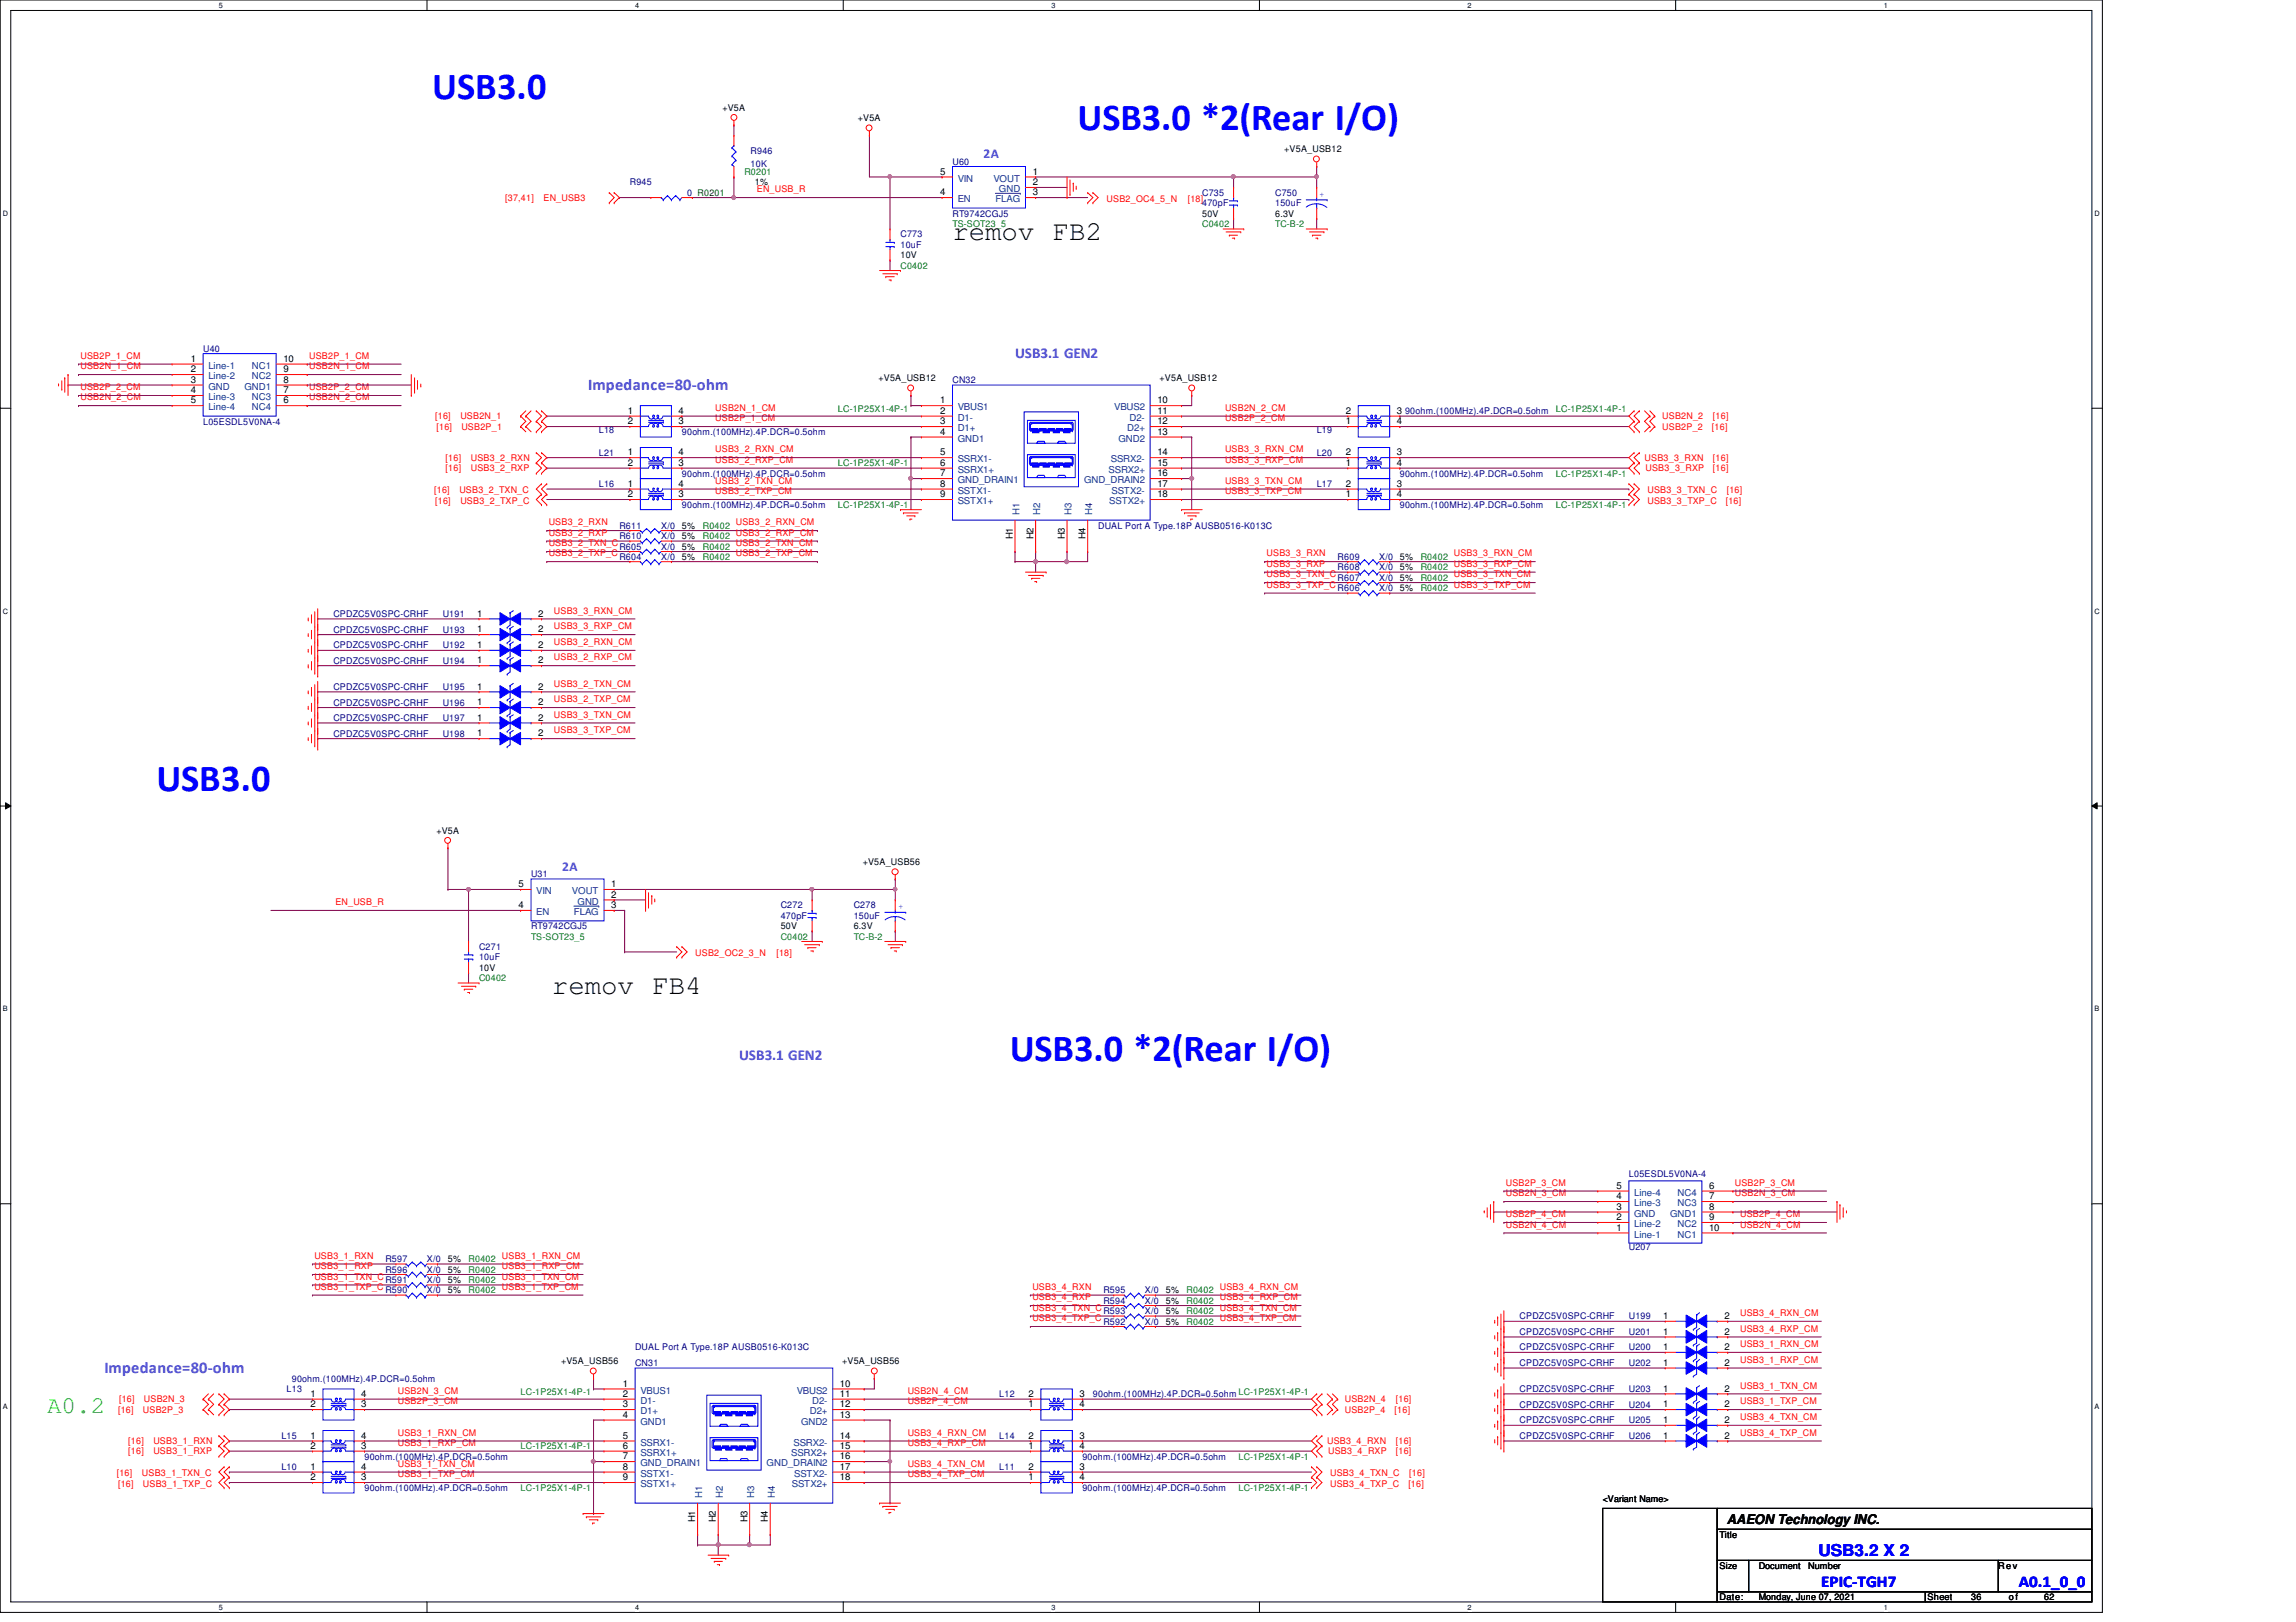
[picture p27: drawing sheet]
<svg xmlns="http://www.w3.org/2000/svg" width="297mm" height="210mm" viewBox="0 0 297 210" stroke-linecap="round" stroke-linejoin="round" font-family="sans-serif">
<defs><g id="words">
<g font-size="5" fill="#00f">
<text x="55.9" y="12.8">USB3.0</text>
<text x="139.4" y="16.8">USB3.0 *2(Rear I/O)</text>
<text x="20.2" y="102.3">USB3.0</text>
<text x="130.6" y="137.3">USB3.0 *2(Rear I/O)</text>
</g>
<g font-size="3.6">
<text x="123.2" y="31.1">remov FB2</text>
<text x="71.4" y="128.7">remov FB4</text>
</g>
<text font-size="3.1" fill="#0f0" x="6.1" y="182.9">A0.2</text>
<g font-size="2.1" fill="#8000ff">
<text x="76.1" y="50.5">Impedance=80-ohm</text>
<text x="13.5" y="177.7">Impedance=80-ohm</text>
</g>
<g font-size="2.1" fill="#00f">
<text x="235.2" y="201.4">USB3.2 X 2</text>
<text x="235.6" y="205.3">EPIC-TGH7</text>
<text x="261.2" y="205.3">A0.1_0_0</text>
</g>
<g font-size="1.9" fill="#8000ff">
<text x="131.3" y="46.3">USB3.1 GEN2</text>
<text x="95.6" y="137.2">USB3.1 GEN2</text>
</g>
<g font-size="1.7" fill="#8000ff">
<text x="127.3" y="20.5">2A</text>
<text x="72.7" y="112.7">2A</text>
</g>
<text font-size="1.7" x="223.4" y="197.2">AAEON Technology INC.</text>
<g font-size="1.2">
<text x="93.5" y="14.3">+V5A</text>
<text x="111" y="15.7">+V5A</text>
<text x="121.6" y="22.6">5</text>
<text x="133.6" y="24">2</text>
<text x="133.6" y="22.6">1</text>
<text x="166.2" y="19.7">+V5A_USB12</text>
<text x="97.7" y="24">1%</text>
<text x="121.6" y="25.3">4</text>
<text x="133.6" y="25.3">3</text>
<text x="155.5" y="28">50V</text>
<text x="165" y="28">6.3V</text>
<text x="116.5" y="33.4">10V</text>
<text x="24.7" y="46.8">1</text>
<text x="36.7" y="46.8">10</text>
<text x="24.7" y="48.2">2</text>
<text x="24.7" y="49.5">3</text>
<text x="24.7" y="50.9">4</text>
<text x="24.7" y="52.2">5</text>
<text x="36.7" y="48.2">9</text>
<text x="36.7" y="50.9">7</text>
<text x="36.7" y="52.2">6</text>
<text x="36.7" y="49.5">8</text>
<text x="81.2" y="53.6">1</text>
<text x="87.8" y="53.6">4</text>
<text x="113.7" y="49.3">+V5A_USB12</text>
<text x="121.6" y="52.2">1</text>
<text x="121.6" y="53.6">2</text>
<text x="149.7" y="52.2">10</text>
<text x="149.7" y="53.6">11</text>
<text x="150" y="49.3">+V5A_USB12</text>
<text x="174.1" y="53.6">2</text>
<text x="180.7" y="53.6">3</text>
<text x="81.2" y="58.9">1</text>
<text x="81.2" y="54.9">2</text>
<text x="87.8" y="58.9">4</text>
<text x="87.8" y="54.9">3</text>
<text x="121.6" y="54.9">3</text>
<text x="121.6" y="56.3">4</text>
<text x="121.6" y="58.9">5</text>
<text x="149.7" y="54.9">12</text>
<text x="149.7" y="56.3">13</text>
<text x="149.7" y="58.9">14</text>
<text x="174.1" y="58.9">2</text>
<text x="174.1" y="54.9">1</text>
<text x="180.7" y="58.9">3</text>
<text x="180.7" y="54.9">4</text>
<text x="81.2" y="60.3">2</text>
<text x="81.2" y="64.3">2</text>
<text x="81.2" y="63">1</text>
<text x="87.8" y="60.3">3</text>
<text x="87.8" y="63">4</text>
<text x="87.8" y="64.3">3</text>
<text x="121.6" y="60.3">6</text>
<text x="121.6" y="61.6">7</text>
<text x="121.6" y="63">8</text>
<text x="121.6" y="64.3">9</text>
<text x="149.7" y="60.3">15</text>
<text x="149.7" y="61.6">16</text>
<text x="149.7" y="63">17</text>
<text x="149.7" y="64.3">18</text>
<text x="174.1" y="60.3">1</text>
<text x="174.1" y="63">2</text>
<text x="174.1" y="64.3">1</text>
<text x="180.7" y="60.3">4</text>
<text x="180.7" y="64.3">4</text>
<text x="180.7" y="63">3</text>
<text x="88.2" y="69.8">5%</text>
<text x="88.2" y="71.1">5%</text>
<text x="88.2" y="68.4">5%</text>
<text x="131" y="69.8" transform="rotate(-90 131 69.8)">H1</text>
<text x="133.7" y="69.8" transform="rotate(-90 133.7 69.8)">H2</text>
<text x="137.7" y="69.8" transform="rotate(-90 137.7 69.8)">H3</text>
<text x="140.4" y="69.8" transform="rotate(-90 140.4 69.8)">H4</text>
<text x="88.2" y="72.5">5%</text>
<text x="181.1" y="72.5">5%</text>
<text x="181.1" y="73.8">5%</text>
<text x="181.1" y="75.1">5%</text>
<text x="181.1" y="76.5">5%</text>
<text x="61.7" y="83.9">1</text>
<text x="61.7" y="81.8">1</text>
<text x="61.7" y="79.8">1</text>
<text x="69.6" y="83.9">2</text>
<text x="69.6" y="81.8">2</text>
<text x="69.6" y="79.8">2</text>
<text x="61.7" y="85.9">1</text>
<text x="61.7" y="89.2">1</text>
<text x="69.6" y="85.9">2</text>
<text x="69.6" y="89.2">2</text>
<text x="61.7" y="91.3">1</text>
<text x="61.7" y="93.3">1</text>
<text x="61.7" y="95.3">1</text>
<text x="69.6" y="91.3">2</text>
<text x="69.6" y="93.3">2</text>
<text x="69.6" y="95.3">2</text>
<text x="56.5" y="107.9">+V5A</text>
<text x="111.6" y="111.9">+V5A_USB56</text>
<text x="67.1" y="117.5">4</text>
<text x="67.1" y="114.8">5</text>
<text x="79.1" y="117.5">3</text>
<text x="79.1" y="116.2">2</text>
<text x="79.1" y="114.8">1</text>
<text x="62" y="125.6">10V</text>
<text x="101" y="120.3">50V</text>
<text x="110.4" y="120.3">6.3V</text>
<text x="209.1" y="155.2">4</text>
<text x="209.1" y="153.8">5</text>
<text x="221.1" y="155.2">7</text>
<text x="221.1" y="153.8">6</text>
<text x="209.1" y="159.3">1</text>
<text x="209.1" y="157.9">2</text>
<text x="209.1" y="156.5">3</text>
<text x="221.1" y="157.9">9</text>
<text x="221.1" y="159.3">10</text>
<text x="221.1" y="156.5">8</text>
<text x="58" y="167.4">5%</text>
<text x="58" y="163.3">5%</text>
<text x="58" y="164.7">5%</text>
<text x="58" y="166">5%</text>
<text x="150.8" y="167.4">5%</text>
<text x="150.8" y="171.4">5%</text>
<text x="150.8" y="168.7">5%</text>
<text x="150.8" y="170.1">5%</text>
<text x="215.2" y="170.7">1</text>
<text x="215.2" y="172.7">1</text>
<text x="223.1" y="170.7">2</text>
<text x="223.1" y="172.7">2</text>
<text x="72.6" y="176.5">+V5A_USB56</text>
<text x="80.6" y="179.5">1</text>
<text x="108.7" y="179.5">10</text>
<text x="109" y="176.5">+V5A_USB56</text>
<text x="215.2" y="176.7">1</text>
<text x="215.2" y="174.7">1</text>
<text x="223.1" y="176.7">2</text>
<text x="223.1" y="174.7">2</text>
<text x="40.2" y="182.1">2</text>
<text x="40.2" y="180.8">1</text>
<text x="46.7" y="180.8">4</text>
<text x="46.7" y="182.1">3</text>
<text x="80.6" y="180.8">2</text>
<text x="80.6" y="182.1">3</text>
<text x="80.6" y="183.5">4</text>
<text x="108.7" y="180.8">11</text>
<text x="108.7" y="182.1">12</text>
<text x="108.7" y="183.5">13</text>
<text x="133.1" y="180.8">2</text>
<text x="133.1" y="182.1">1</text>
<text x="139.7" y="182.1">4</text>
<text x="139.7" y="180.8">3</text>
<text x="215.2" y="180.1">1</text>
<text x="215.2" y="182.1">1</text>
<text x="215.2" y="184.1">1</text>
<text x="223.1" y="180.1">2</text>
<text x="223.1" y="182.1">2</text>
<text x="223.1" y="184.1">2</text>
<text x="40.2" y="191.6">2</text>
<text x="40.2" y="190.2">1</text>
<text x="40.2" y="187.5">2</text>
<text x="40.2" y="186.2">1</text>
<text x="46.7" y="190.2">4</text>
<text x="46.7" y="191.6">3</text>
<text x="46.7" y="186.2">4</text>
<text x="46.7" y="187.5">3</text>
<text x="80.6" y="186.2">5</text>
<text x="80.6" y="187.5">6</text>
<text x="80.6" y="188.8">7</text>
<text x="80.6" y="190.2">8</text>
<text x="80.6" y="191.6">9</text>
<text x="108.7" y="186.2">14</text>
<text x="108.7" y="187.5">15</text>
<text x="108.7" y="188.8">16</text>
<text x="108.7" y="190.2">17</text>
<text x="108.7" y="191.6">18</text>
<text x="133.1" y="190.2">2</text>
<text x="133.1" y="191.6">1</text>
<text x="133.1" y="186.2">2</text>
<text x="133.1" y="187.5">1</text>
<text x="139.7" y="191.6">4</text>
<text x="139.7" y="190.2">3</text>
<text x="139.7" y="187.5">4</text>
<text x="139.7" y="186.2">3</text>
<text x="215.2" y="186.2">1</text>
<text x="223.1" y="186.2">2</text>
<text x="90" y="197" transform="rotate(-90 90 197)">H1</text>
<text x="92.6" y="197" transform="rotate(-90 92.6 197)">H2</text>
<text x="96.7" y="197" transform="rotate(-90 96.7 197)">H3</text>
<text x="99.4" y="197" transform="rotate(-90 99.4 197)">H4</text>
<text x="207.3" y="194.3">&lt;Variant Name&gt;</text>
<text x="222.5" y="199">Title</text>
<text x="222.5" y="203">Size</text>
<text x="227.5" y="203">Document</text>
<text x="233.9" y="203">Number</text>
<text x="258.5" y="203">Rev</text>
<text x="222.5" y="207.1">Date:</text>
<text x="227.5" y="207.1">Monday, June 07, 2021</text>
<text x="249.4" y="207.1">Sheet</text>
<text x="255" y="207.1">36</text>
<text x="259.9" y="207.1">o f</text>
<text x="264.5" y="207.1">62</text>
</g>
<g font-size="1.2" fill="#008000">
<text x="96.3" y="22.6">R0201</text>
<text x="123.2" y="29.4">TS-SOT23_5</text>
<text x="155.5" y="29.4">C0402</text>
<text x="165" y="29.4">TC-B-2</text>
<text x="116.5" y="34.8">C0402</text>
<text x="108.4" y="53.3">LC-1P25X1-4P-1</text>
<text x="201.3" y="53.3">LC-1P25X1-4P-1</text>
<text x="108.4" y="60.3">LC-1P25X1-4P-1</text>
<text x="108.4" y="65.7">LC-1P25X1-4P-1</text>
<text x="201.3" y="61.7">LC-1P25X1-4P-1</text>
<text x="201.3" y="65.7">LC-1P25X1-4P-1</text>
<text x="90.9" y="69.8">R0402</text>
<text x="90.9" y="71.1">R0402</text>
<text x="90.9" y="68.4">R0402</text>
<text x="90.9" y="72.5">R0402</text>
<text x="183.8" y="72.5">R0402</text>
<text x="183.8" y="73.8">R0402</text>
<text x="183.8" y="75.1">R0402</text>
<text x="183.8" y="76.5">R0402</text>
<text x="68.7" y="121.6">TS-SOT23_5</text>
<text x="101" y="121.6">C0402</text>
<text x="110.4" y="121.6">TC-B-2</text>
<text x="62" y="127">C0402</text>
<text x="60.6" y="167.4">R0402</text>
<text x="60.6" y="163.3">R0402</text>
<text x="60.6" y="164.7">R0402</text>
<text x="60.6" y="166">R0402</text>
<text x="153.5" y="167.4">R0402</text>
<text x="153.5" y="171.4">R0402</text>
<text x="153.5" y="168.7">R0402</text>
<text x="153.5" y="170.1">R0402</text>
<text x="67.3" y="180.6">LC-1P25X1-4P-1</text>
<text x="67.3" y="187.6">LC-1P25X1-4P-1</text>
<text x="160.2" y="188.9">LC-1P25X1-4P-1</text>
<text x="67.3" y="193">LC-1P25X1-4P-1</text>
<text x="160.2" y="193">LC-1P25X1-4P-1</text>
</g>
<g font-size="1.2" fill="#000080">
<text x="97.1" y="19.9">R946</text>
<text x="97.1" y="21.6">10K</text>
<text x="123.2" y="21.3">U60</text>
<text x="81.5" y="24">R945</text>
<text x="88.9" y="25.4">0 R0201</text>
<text x="123.2" y="28">RT9742CGJ5</text>
<text x="155.5" y="25.4">C735</text>
<text x="155.5" y="26.7">470pF</text>
<text x="165" y="25.4">C750</text>
<text x="165" y="26.7">150uF</text>
<text x="116.5" y="30.7">C773</text>
<text x="116.5" y="32.1">10uF</text>
<text x="26.3" y="45.6">U40</text>
<text x="123.2" y="49.6">CN32</text>
<text x="181.8" y="53.6">90ohm.(100MHz).4P.DCR=0.5ohm</text>
<text x="26.3" y="54.9">L05ESDL5V0NA-4</text>
<text x="77.5" y="59">L21</text>
<text x="77.5" y="56">L18</text>
<text x="88.2" y="56.3">90ohm.(100MHz).4P.DCR=0.5ohm</text>
<text x="170.3" y="59">L20</text>
<text x="170.3" y="56">L19</text>
<text x="77.5" y="63">L16</text>
<text x="88.2" y="61.7">90ohm.(100MHz).4P.DCR=0.5ohm</text>
<text x="88.2" y="65.7">90ohm.(100MHz).4P.DCR=0.5ohm</text>
<text x="170.3" y="63">L17</text>
<text x="181.1" y="61.7">90ohm.(100MHz).4P.DCR=0.5ohm</text>
<text x="181.1" y="65.7">90ohm.(100MHz).4P.DCR=0.5ohm</text>
<text x="80.1" y="69.8">R610</text>
<text x="80.1" y="71.1">R605</text>
<text x="80.1" y="68.4">R611</text>
<text x="85.6" y="69.8">X/0</text>
<text x="85.6" y="71.1">X/0</text>
<text x="85.6" y="68.4">X/0</text>
<text x="142.1" y="68.4">DUAL Port A Type.18P AUSB0516-K013C</text>
<text x="80.1" y="72.5">R604</text>
<text x="85.6" y="72.5">X/0</text>
<text x="173.1" y="72.5">R609</text>
<text x="173.1" y="73.8">R608</text>
<text x="173.1" y="75.1">R607</text>
<text x="173.1" y="76.5">R606</text>
<text x="178.4" y="72.5">X/0</text>
<text x="178.4" y="73.8">X/0</text>
<text x="178.4" y="75.1">X/0</text>
<text x="178.4" y="76.5">X/0</text>
<text x="43.1" y="83.9">CPDZC5V0SPC-CRHF</text>
<text x="43.1" y="81.9">CPDZC5V0SPC-CRHF</text>
<text x="43.1" y="79.9">CPDZC5V0SPC-CRHF</text>
<text x="57.3" y="83.9">U192</text>
<text x="57.3" y="81.9">U193</text>
<text x="57.3" y="79.9">U191</text>
<text x="43.1" y="85.9">CPDZC5V0SPC-CRHF</text>
<text x="43.1" y="89.3">CPDZC5V0SPC-CRHF</text>
<text x="57.3" y="85.9">U194</text>
<text x="57.3" y="89.3">U195</text>
<text x="43.1" y="91.3">CPDZC5V0SPC-CRHF</text>
<text x="43.1" y="93.3">CPDZC5V0SPC-CRHF</text>
<text x="43.1" y="95.3">CPDZC5V0SPC-CRHF</text>
<text x="57.3" y="91.3">U196</text>
<text x="57.3" y="93.3">U197</text>
<text x="57.3" y="95.3">U198</text>
<text x="68.7" y="113.5">U31</text>
<text x="101" y="117.6">C272</text>
<text x="101" y="118.9">470pF</text>
<text x="110.4" y="117.6">C278</text>
<text x="110.4" y="118.9">150uF</text>
<text x="62" y="122.9">C271</text>
<text x="62" y="124.3">10uF</text>
<text x="68.7" y="120.3">RT9742CGJ5</text>
<text x="210.7" y="152.3">L05ESDL5V0NA-4</text>
<text x="210.7" y="161.7">U207</text>
<text x="49.9" y="167.4">R590</text>
<text x="49.9" y="163.3">R597</text>
<text x="49.9" y="164.7">R596</text>
<text x="49.9" y="166">R591</text>
<text x="55.2" y="167.4">X/0</text>
<text x="55.2" y="163.3">X/0</text>
<text x="55.2" y="164.7">X/0</text>
<text x="55.2" y="166">X/0</text>
<text x="142.7" y="167.4">R595</text>
<text x="148.1" y="167.4">X/0</text>
<text x="142.7" y="171.4">R592</text>
<text x="142.7" y="168.7">R594</text>
<text x="142.7" y="170.1">R593</text>
<text x="148.1" y="171.4">X/0</text>
<text x="148.1" y="168.7">X/0</text>
<text x="148.1" y="170.1">X/0</text>
<text x="196.6" y="170.7">CPDZC5V0SPC-CRHF</text>
<text x="196.6" y="172.8">CPDZC5V0SPC-CRHF</text>
<text x="210.7" y="170.7">U199</text>
<text x="210.7" y="172.8">U201</text>
<text x="37.8" y="178.8">90ohm.(100MHz).4P.DCR=0.5ohm</text>
<text x="82.2" y="176.8">CN31</text>
<text x="82.2" y="174.8">DUAL Port A Type.18P AUSB0516-K013C</text>
<text x="196.6" y="176.8">CPDZC5V0SPC-CRHF</text>
<text x="196.6" y="174.8">CPDZC5V0SPC-CRHF</text>
<text x="210.7" y="176.8">U202</text>
<text x="210.7" y="174.8">U200</text>
<text x="37.1" y="180.2">L13</text>
<text x="129.3" y="180.8">L12</text>
<text x="141.4" y="180.8">90ohm.(100MHz).4P.DCR=0.5ohm LC-1P25X1-4P-1</text>
<text x="196.6" y="180.2">CPDZC5V0SPC-CRHF</text>
<text x="196.6" y="182.2">CPDZC5V0SPC-CRHF</text>
<text x="196.6" y="184.2">CPDZC5V0SPC-CRHF</text>
<text x="210.7" y="180.2">U203</text>
<text x="210.7" y="182.2">U204</text>
<text x="210.7" y="184.2">U205</text>
<text x="36.4" y="190.2">L10</text>
<text x="36.4" y="186.2">L15</text>
<text x="47.2" y="188.9">90ohm.(100MHz).4P.DCR=0.5ohm</text>
<text x="129.3" y="190.2">L11</text>
<text x="129.3" y="186.2">L14</text>
<text x="140" y="188.9">90ohm.(100MHz).4P.DCR=0.5ohm</text>
<text x="196.6" y="186.2">CPDZC5V0SPC-CRHF</text>
<text x="210.7" y="186.2">U206</text>
<text x="47.2" y="193">90ohm.(100MHz).4P.DCR=0.5ohm</text>
<text x="140" y="193">90ohm.(100MHz).4P.DCR=0.5ohm</text>
</g>
<g font-size="1.2" fill="#004080">
<text x="123.9" y="23.5">VIN</text>
<text x="128.5" y="23.5">VOUT</text>
<text x="123.9" y="26.2">EN</text>
<text x="128.8" y="26.2">FLAG</text>
<text x="129.2" y="24.8">GND</text>
<text x="27" y="47.7">Line-1</text>
<text x="32.6" y="47.7">NC1</text>
<text x="27" y="49.1">Line-2</text>
<text x="27" y="50.4">GND</text>
<text x="27" y="51.8">Line-3</text>
<text x="27" y="53.1">Line-4</text>
<text x="31.6" y="50.4">GND1</text>
<text x="32.6" y="49.1">NC2</text>
<text x="32.6" y="51.8">NC3</text>
<text x="32.6" y="53.1">NC4</text>
<text x="123.9" y="53.1">VBUS1</text>
<text x="144.1" y="53.1">VBUS2</text>
<text x="123.9" y="54.4">D1-</text>
<text x="123.9" y="55.8">D1+</text>
<text x="123.9" y="57.1">GND1</text>
<text x="123.9" y="59.8">SSRX1-</text>
<text x="143.7" y="59.8">SSRX2-</text>
<text x="144.7" y="57.1">GND2</text>
<text x="145.8" y="55.8">D2+</text>
<text x="146.1" y="54.4">D2-</text>
<text x="123.9" y="61.2">SSRX1+</text>
<text x="123.9" y="62.5">GND_DRAIN1</text>
<text x="123.9" y="63.9">SSTX1-</text>
<text x="123.9" y="65.2">SSTX1+</text>
<text x="140.2" y="62.5">GND_DRAIN2</text>
<text x="143.4" y="61.2">SSRX2+</text>
<text x="143.5" y="65.2">SSTX2+</text>
<text x="143.8" y="63.9">SSTX2-</text>
<text x="131.9" y="66.6" transform="rotate(-90 131.9 66.6)">H1</text>
<text x="134.6" y="66.6" transform="rotate(-90 134.6 66.6)">H2</text>
<text x="138.6" y="66.6" transform="rotate(-90 138.6 66.6)">H3</text>
<text x="141.3" y="66.6" transform="rotate(-90 141.3 66.6)">H4</text>
<text x="69.4" y="118.4">EN</text>
<text x="69.4" y="115.7">VIN</text>
<text x="74" y="115.7">VOUT</text>
<text x="74.2" y="118.4">FLAG</text>
<text x="74.7" y="117.1">GND</text>
<text x="211.4" y="154.7">Line-4</text>
<text x="217" y="154.7">NC4</text>
<text x="211.4" y="160.1">Line-1</text>
<text x="211.4" y="158.8">Line-2</text>
<text x="211.4" y="157.4">GND</text>
<text x="211.4" y="156.1">Line-3</text>
<text x="216.1" y="157.4">GND1</text>
<text x="217" y="158.8">NC2</text>
<text x="217" y="156.1">NC3</text>
<text x="217" y="160.1">NC1</text>
<text x="82.8" y="180.3">VBUS1</text>
<text x="82.8" y="181.7">D1-</text>
<text x="82.8" y="183">D1+</text>
<text x="82.8" y="184.4">GND1</text>
<text x="103.1" y="180.3">VBUS2</text>
<text x="103.6" y="184.4">GND2</text>
<text x="104.8" y="183">D2+</text>
<text x="105.1" y="181.7">D2-</text>
<text x="82.8" y="187.1">SSRX1-</text>
<text x="82.8" y="188.4">SSRX1+</text>
<text x="82.8" y="189.7">GND_DRAIN1</text>
<text x="82.8" y="191.1">SSTX1-</text>
<text x="99.2" y="189.7">GND_DRAIN2</text>
<text x="102.4" y="188.4">SSRX2+</text>
<text x="102.7" y="187.1">SSRX2-</text>
<text x="102.7" y="191.1">SSTX2-</text>
<text x="82.8" y="192.4">SSTX1+</text>
<text x="90.8" y="193.8" transform="rotate(-90 90.8 193.8)">H1</text>
<text x="93.5" y="193.8" transform="rotate(-90 93.5 193.8)">H2</text>
<text x="97.6" y="193.8" transform="rotate(-90 97.6 193.8)">H3</text>
<text x="100.2" y="193.8" transform="rotate(-90 100.2 193.8)">H4</text>
<text x="102.4" y="192.4">SSTX2+</text>
</g>
<g font-size="1.2" fill="#f00">
<text x="65.4" y="26">[37,41]</text>
<text x="70.3" y="26">EN_USB3</text>
<text x="97.9" y="24.9">EN_USB_R</text>
<text x="143.2" y="26.2">USB2_OC4_5_N</text>
<text x="153.7" y="26.2">[18]</text>
<text x="10.4" y="46.4">USB2P_1_CM</text>
<text x="10.4" y="47.8">USB2N_1_CM</text>
<text x="40" y="46.4">USB2P_1_CM</text>
<text x="40" y="47.8">USB2N_1_CM</text>
<text x="10.4" y="51.8">USB2N_2_CM</text>
<text x="10.4" y="50.5">USB2P_2_CM</text>
<text x="40" y="51.8">USB2N_2_CM</text>
<text x="40" y="50.5">USB2P_2_CM</text>
<text x="92.5" y="53.2">USB2N_1_CM</text>
<text x="158.5" y="53.2">USB2N_2_CM</text>
<text x="56.3" y="54.3">[16]</text>
<text x="56.5" y="55.6">[16]</text>
<text x="57.7" y="59.7">[16]</text>
<text x="59.6" y="54.3">USB2N_1</text>
<text x="59.7" y="55.6">USB2P_1</text>
<text x="60.9" y="59.7">USB3_2_RXN</text>
<text x="92.5" y="54.5">USB2P_1_CM</text>
<text x="92.5" y="59.9">USB3_2_RXP_CM</text>
<text x="92.5" y="58.5">USB3_2_RXN_CM</text>
<text x="158.5" y="54.5">USB2P_2_CM</text>
<text x="158.5" y="58.5">USB3_3_RXN_CM</text>
<text x="158.5" y="59.9">USB3_3_RXP_CM</text>
<text x="212.8" y="59.7">USB3_3_RXN</text>
<text x="215.1" y="54.3">USB2N_2</text>
<text x="215.1" y="55.6">USB2P_2</text>
<text x="221.5" y="55.6">[16]</text>
<text x="221.6" y="59.7">[16]</text>
<text x="221.6" y="54.3">[16]</text>
<text x="56.2" y="63.8">[16]</text>
<text x="56.3" y="65.2">[16]</text>
<text x="57.7" y="61">[16]</text>
<text x="59.4" y="63.8">USB3_2_TXN_C</text>
<text x="59.6" y="65.2">USB3_2_TXP_C</text>
<text x="60.9" y="61">USB3_2_RXP</text>
<text x="92.5" y="62.6">USB3_2_TXN_CM</text>
<text x="92.5" y="64">USB3_2_TXP_CM</text>
<text x="158.5" y="62.6">USB3_3_TXN_CM</text>
<text x="158.5" y="64">USB3_3_TXP_CM</text>
<text x="212.9" y="61">USB3_3_RXP</text>
<text x="213.1" y="63.8">USB3_3_TXN_C</text>
<text x="213.1" y="65.2">USB3_3_TXP_C</text>
<text x="221.6" y="61">[16]</text>
<text x="223.3" y="65.2">[16]</text>
<text x="223.4" y="63.8">[16]</text>
<text x="71" y="68">USB3_2_RXN</text>
<text x="71" y="69.3">USB3_2_RXP</text>
<text x="71" y="70.7">USB3_2_TXN_C</text>
<text x="95.2" y="68">USB3_2_RXN_CM</text>
<text x="95.2" y="69.3">USB3_2_RXP_CM</text>
<text x="95.2" y="70.7">USB3_2_TXN_CM</text>
<text x="71" y="72">USB3_2_TXP_C</text>
<text x="95.2" y="72">USB3_2_TXP_CM</text>
<text x="163.9" y="72">USB3_3_RXN</text>
<text x="163.9" y="73.4">USB3_3_RXP</text>
<text x="163.9" y="74.7">USB3_3_TXN_C</text>
<text x="163.9" y="76.1">USB3_3_TXP_C</text>
<text x="188.1" y="72">USB3_3_RXN_CM</text>
<text x="188.1" y="73.4">USB3_3_RXP_CM</text>
<text x="188.1" y="74.7">USB3_3_TXN_CM</text>
<text x="188.1" y="76.1">USB3_3_TXP_CM</text>
<text x="71.7" y="79.4">USB3_3_RXN_CM</text>
<text x="71.7" y="81.4">USB3_3_RXP_CM</text>
<text x="71.7" y="83.5">USB3_2_RXN_CM</text>
<text x="71.7" y="85.5">USB3_2_RXP_CM</text>
<text x="71.7" y="88.9">USB3_2_TXN_CM</text>
<text x="71.7" y="90.9">USB3_2_TXP_CM</text>
<text x="71.7" y="92.9">USB3_3_TXN_CM</text>
<text x="71.7" y="94.9">USB3_3_TXP_CM</text>
<text x="43.4" y="117.1">EN_USB_R</text>
<text x="90" y="123.7">USB2_OC2_3_N</text>
<text x="100.5" y="123.7">[18]</text>
<text x="194.8" y="154.8">USB2N_3_CM</text>
<text x="194.8" y="153.5">USB2P_3_CM</text>
<text x="224.4" y="154.8">USB2N_3_CM</text>
<text x="224.4" y="153.5">USB2P_3_CM</text>
<text x="194.8" y="158.9">USB2N_4_CM</text>
<text x="194.8" y="157.5">USB2P_4_CM</text>
<text x="225.1" y="157.5">USB2P_4_CM</text>
<text x="225.1" y="158.9">USB2N_4_CM</text>
<text x="40.7" y="162.9">USB3_1_RXN</text>
<text x="40.7" y="164.3">USB3_1_RXP</text>
<text x="40.7" y="165.6">USB3_1_TXN_C</text>
<text x="40.7" y="166.9">USB3_1_TXP_C</text>
<text x="64.9" y="162.9">USB3_1_RXN_CM</text>
<text x="64.9" y="164.3">USB3_1_RXP_CM</text>
<text x="64.9" y="165.6">USB3_1_TXN_CM</text>
<text x="64.9" y="166.9">USB3_1_TXP_CM</text>
<text x="133.6" y="166.9">USB3_4_RXN</text>
<text x="157.8" y="166.9">USB3_4_RXN_CM</text>
<text x="133.6" y="168.3">USB3_4_RXP</text>
<text x="133.6" y="169.6">USB3_4_TXN_C</text>
<text x="133.6" y="171">USB3_4_TXP_C</text>
<text x="157.8" y="168.3">USB3_4_RXP_CM</text>
<text x="157.8" y="169.6">USB3_4_TXN_CM</text>
<text x="157.8" y="171">USB3_4_TXP_CM</text>
<text x="225.1" y="170.3">USB3_4_RXN_CM</text>
<text x="225.1" y="172.3">USB3_4_RXP_CM</text>
<text x="225.1" y="174.3">USB3_1_RXN_CM</text>
<text x="225.1" y="176.4">USB3_1_RXP_CM</text>
<text x="225.1" y="179.7">USB3_1_TXN_CM</text>
<text x="15.3" y="182.8">[16]</text>
<text x="15.4" y="181.5">[16]</text>
<text x="18.5" y="182.8">USB2P_3</text>
<text x="18.6" y="181.5">USB2N_3</text>
<text x="51.5" y="180.4">USB2N_3_CM</text>
<text x="51.5" y="181.7">USB2P_3_CM</text>
<text x="51.5" y="185.8">USB3_1_RXN_CM</text>
<text x="117.4" y="185.8">USB3_4_RXN_CM</text>
<text x="117.4" y="180.4">USB2N_4_CM</text>
<text x="117.4" y="181.7">USB2P_4_CM</text>
<text x="174" y="182.8">USB2P_4</text>
<text x="174" y="181.5">USB2N_4</text>
<text x="180.4" y="182.8">[16]</text>
<text x="180.6" y="181.5">[16]</text>
<text x="225.1" y="181.7">USB3_1_TXP_CM</text>
<text x="225.1" y="183.8">USB3_4_TXN_CM</text>
<text x="225.1" y="185.8">USB3_4_TXP_CM</text>
<text x="15.1" y="191.1">[16]</text>
<text x="16.6" y="186.9">[16]</text>
<text x="16.6" y="188.2">[16]</text>
<text x="18.4" y="191.1">USB3_1_TXN_C</text>
<text x="19.9" y="186.9">USB3_1_RXN</text>
<text x="19.9" y="188.2">USB3_1_RXP</text>
<text x="51.5" y="187.1">USB3_1_RXP_CM</text>
<text x="51.5" y="191.2">USB3_1_TXP_CM</text>
<text x="51.5" y="189.8">USB3_1_TXN_CM</text>
<text x="117.4" y="187.1">USB3_4_RXP_CM</text>
<text x="117.4" y="189.8">USB3_4_TXN_CM</text>
<text x="117.4" y="191.2">USB3_4_TXP_CM</text>
<text x="171.7" y="186.9">USB3_4_RXN</text>
<text x="171.8" y="188.2">USB3_4_RXP</text>
<text x="172.1" y="191.1">USB3_4_TXN_C</text>
<text x="180.6" y="186.9">[16]</text>
<text x="180.6" y="188.2">[16]</text>
<text x="182.3" y="191.1">[16]</text>
<text x="15.3" y="192.4">[16]</text>
<text x="18.5" y="192.4">USB3_1_TXP_C</text>
<text x="172.1" y="192.4">USB3_4_TXP_C</text>
<text x="182.2" y="192.4">[16]</text>
</g>
<g font-size="1.1" fill="#00f">
<text x="170.7" y="25.4">+</text>
<text x="116.2" y="117.6">+</text>
</g>
<g font-size=".9">
<text x="28.3" y="1">5</text>
<text x="82.2" y="1">4</text>
<text x="136" y="1">3</text>
<text x="189.9" y="1">2</text>
<text x="243.7" y="1">1</text>
<text x=".4" y="27.9">D</text>
<text x="271" y="27.9">D</text>
<text x=".4" y="79.4">C</text>
<text x="271" y="79.4">C</text>
<text x=".4" y="130.9">B</text>
<text x="271" y="130.9">B</text>
<text x=".4" y="182.4">A</text>
<text x="271" y="182.4">A</text>
<text x="28.3" y="208.3">5</text>
<text x="82.2" y="208.3">4</text>
<text x="136" y="208.3">3</text>
<text x="189.9" y="208.3">2</text>
<text x="243.7" y="208.3">1</text>
</g>
</g></defs>
<path d="M0 0h272v208.7h-272zM1.4 1.4h269.2v205.9h-269.2z" fill="none" stroke="#000" stroke-width=".13"/>
<g fill="#fff">
<path d="M28.3 .2h.5v1h-.5z"/>
<path d="M28.3 207.5h.5v1h-.5z"/>
</g>
<path d="M55.2 0v1.4M55.2 207.3v1.4" fill="none" stroke="#000" stroke-width=".13"/>
<g fill="#fff">
<path d="M82.2 .2h.5v1h-.5z"/>
<path d="M82.2 207.5h.5v1h-.5z"/>
</g>
<path d="M109.1 0v1.4M109.1 207.3v1.4" fill="none" stroke="#000" stroke-width=".13"/>
<g fill="#fff">
<path d="M136 .2h.5v1h-.5z"/>
<path d="M136 207.5h.5v1h-.5z"/>
</g>
<path d="M162.9 0v1.4M162.9 207.3v1.4" fill="none" stroke="#000" stroke-width=".13"/>
<g fill="#fff">
<path d="M189.9 .2h.5v1h-.5z"/>
<path d="M189.9 207.5h.5v1h-.5z"/>
</g>
<path d="M216.8 0v1.4M216.8 207.3v1.4" fill="none" stroke="#000" stroke-width=".13"/>
<g fill="#fff">
<path d="M243.7 .2h.5v1h-.5z"/>
<path d="M243.7 207.5h.5v1h-.5z"/>
<path d="M.4 27.1h.7v1.1h-.7z"/>
<path d="M271 27.1h.6v1.1h-.6z"/>
<path d="M.4 78.6h.7v1h-.7z"/>
<path d="M271 78.6h.6v1h-.6z"/>
</g>
<path d="M0 52.8h1.4M270.6 52.8h1.4" fill="none" stroke="#000" stroke-width=".13"/>
<g fill="#fff">
<path d="M.4 130h.6v1.1h-.6z"/>
<path d="M271 130h.6v1.1h-.6z"/>
</g>
<path d="M0 104.3h1.4M.7 103.9l.7 .4-.7 .4zM270.6 104.3l.7-.4v.8zM270.6 104.3h1.4" fill="none" stroke="#000" stroke-width=".13"/>
<path d="M.7 103.9l.7 .4-.7 .4zM270.6 104.3l.7-.4v.8z" fill="#000"/>
<g fill="#fff">
<path d="M.4 181.5h.6v1.1h-.6z"/>
<path d="M271 181.5h.6v1.1h-.6z"/>
</g>
<path d="M0 155.8h1.4M270.6 155.8h1.4" fill="none" stroke="#000" stroke-width=".13"/>
<g fill="none" stroke="#800040" stroke-width=".13">
<path d="M115.1 33.7h.1M115.1 22.9h.1M115.1 22.9v6.7M115.1 33.7v1.3M10.2 47.1h.1M10.2 48.5h.1M10.2 47.1h12.1M10.2 48.5h12.1M39.7 47.1h.1M39.7 48.5h.1M39.7 47.1h12.2M39.7 48.5h12.2"/>
<path d="M70.7 59.2h.1M70.7 55.2h.1M70.7 53.8h.1M70.7 59.2h10.8M70.7 55.2h10.8M70.7 53.8h10.8M88.2 55.2h.1M88.2 53.8h.1M88.2 59.2h.1M88.2 59.2h31M88.2 55.2h31M88.2 53.8h31"/>
<path d="M152.9 52.5h.1M152.9 56.6h.1M152.9 52.5h1.3M152.9 56.6h1.3M154.2 56.6h.1M154.2 56.6v5.3M70.7 60.6h.1M70.7 60.6h10.8M88.2 60.6h.1M88.2 60.6h31M88.2 63.3h31M88.2 64.6h31"/>
<path d="M119.2 63.3h.1M119.2 64.6h.1"/>
</g>
<path d="M114.9 22.7l.2-.1 .2 .1v.3l-.2 .1-.2-.1z" fill-rule="evenodd" fill="#f0f"/>
<path d="M114.9 22.7l.2-.1 .2 .1v.3l-.2 .1-.2-.1z" fill="none" stroke="#f0f" stroke-width=".13"/>
<g fill="none" stroke="#800040" stroke-width=".13">
<path d="M115.1 22.9h6.8M121.9 22.9h.1M8.8 49.8h.1M8.8 49.8h13.5M131.3 71.4h.1M131.3 72.7h.1M131.3 71.4v1.3M134 71.4h.1M134 72.7h.1M134 71.4v1.3M138 72.7h.1M138 71.4h.1"/>
<path d="M138 71.4v1.3M140.7 71.4h.1M140.7 71.4v1.3h-9.4"/>
</g>
<circle cx="138" cy="72.7" r=".26" fill="#f0f"/>
<circle cx="138" cy="72.7" r=".26" fill="none" stroke="#f0f" stroke-width=".13"/>
<circle cx="134" cy="72.7" r=".26" fill="#f0f"/>
<circle cx="134" cy="72.7" r=".26" fill="none" stroke="#f0f" stroke-width=".13"/>
<g fill="none" stroke="#800040" stroke-width=".13">
<path d="M95 25.6h.1M95 25.6h26.9M152.9 53.8h.1M152.9 55.2h.1M152.9 59.2h.1M152.9 53.8h21.5M152.9 55.2h21.5M152.9 59.2h21.5M181.1 55.2h.1M181.1 53.8h.1M181.1 59.2h.1M181.1 53.8h29.6"/>
<path d="M181.1 55.2h29.6M181.1 59.2h29.6M134 72.7h.1M134 72.7v1.3M152.9 60.6h.1M152.9 63.3h.1M152.9 64.6h.1M152.9 60.6h21.5M152.9 63.3h21.5M152.9 64.6h21.5M181.1 60.6h.1M181.1 60.6h29.6"/>
<path d="M181.1 63.3h29.6M181.1 64.6h29.6M210.7 63.3h.1M210.7 64.6h.1"/>
</g>
<path d="M94.8 25.4l.1-.1 .2 .1v.3l-.2 .1-.1-.1z" fill-rule="evenodd" fill="#f0f"/>
<path d="M94.8 25.4l.1-.1 .2 .1v.3l-.2 .1-.1-.1z" fill="none" stroke="#f0f" stroke-width=".13"/>
<path d="M112.5 17.5h.1M112.5 17.5v5.4h2.6M115.1 22.9h.1M134 22.9h25.6M159.6 22.9h.1" fill="none" stroke="#800040" stroke-width=".13"/>
<circle cx="159.5" cy="22.9" r=".26" fill="#f0f"/>
<circle cx="159.5" cy="22.9" r=".26" fill="none" stroke="#f0f" stroke-width=".13"/>
<path d="M170.3 22.9h.1M170.3 22.9v1.4" fill="none" stroke="#800040" stroke-width=".13"/>
<path d="M170.2 22.7l.1-.1 .2 .1v.3l-.2 .1-.1-.1z" fill-rule="evenodd" fill="#f0f"/>
<path d="M170.2 22.7l.1-.1 .2 .1v.3l-.2 .1-.1-.1z" fill="none" stroke="#f0f" stroke-width=".13"/>
<g fill="none" stroke="#800040" stroke-width=".13">
<path d="M95 16.2h.1M95 16.2v1.3M80.1 25.6h.1M80.1 25.6h4.1M89.6 25.6h.1M95 22.9h.1M95 22.9v2.7h-5.4M134 24.3h.1M134 25.6h.1M134 24.3h4M134 25.6h6.7M159.6 22.9h.1"/>
<path d="M159.6 28.3h.1M159.6 22.9v1.4M159.6 28.3v1.3M170.3 28.3h.1M170.3 21.5h.1M170.3 21.5v1.4h-10.7M170.3 28.3v1.3M10.2 52.5h.1M10.2 51.2h.1M10.2 52.5h12.1M10.2 51.2h12.1M39.7 52.5h.1"/>
<path d="M39.7 51.2h.1M39.7 52.5h12.2M39.7 51.2h12.2M117.9 51.2h.1M117.9 52.5h.1M117.9 52.5h1.3M117.9 51.2v1.3M154.2 51.2h.1M154.2 51.2v1.3M70.7 68.7h.1M70.7 70h.1M70.7 71.4h.1"/>
<path d="M70.7 72.7h.1M70.7 68.7h10.8M70.7 70h10.8M70.7 71.4h10.8M70.7 72.7h10.8M70.7 63.3h10.8M70.7 64.6h10.8M81.5 63.3h.1M81.5 64.6h.1M86.9 68.7h18.8M86.9 70h18.8M86.9 71.4h18.8"/>
<path d="M86.9 72.7h18.8M105.7 68.7h.1M105.7 70h.1M105.7 71.4h.1M105.7 72.7h.1M117.9 61.9h.1M117.9 61.9h1.3M163.6 72.7h.1M163.6 74h.1M163.6 75.4h.1M163.6 76.8h.1M163.6 72.7h10.8"/>
<path d="M163.6 74h10.8M163.6 75.4h10.8M163.6 76.8h10.8M179.8 72.7h.1M179.8 74h.1M179.8 75.4h.1M179.8 76.8h.1M179.8 72.7h18.8M179.8 74h18.8M179.8 75.4h18.8M179.8 76.8h18.8"/>
</g>
<circle cx="117.8" cy="61.9" r=".25" fill="#f0f"/>
<circle cx="117.8" cy="61.9" r=".25" fill="none" stroke="#f0f" stroke-width=".13"/>
<path d="M117.9 56.6h.1M117.9 56.6v9.4M117.9 56.6h1.3M117.9 61.9h.1M152.9 61.9h.1M152.9 61.9h1.3M154.2 61.9h.1M154.2 61.9v4.1" fill="none" stroke="#800040" stroke-width=".13"/>
<circle cx="154.2" cy="61.9" r=".25" fill="#f0f"/>
<circle cx="154.2" cy="61.9" r=".25" fill="none" stroke="#f0f" stroke-width=".13"/>
<g fill="none" stroke="#800040" stroke-width=".13">
<path d="M60.6 115.1h.1M60.6 115.1v6.7M60.6 125.9h.1M60.6 125.9v1.3M40.4 163.6h.1M40.4 164.9h.1M40.4 166.3h.1M40.4 167.6h.1M40.4 163.6h10.8M40.4 164.9h10.8M40.4 166.3h10.8M40.4 167.6h10.8"/>
<path d="M56.6 163.6h.1M56.6 164.9h.1M56.6 166.3h.1M56.6 167.6h.1M56.6 163.6h18.8M56.6 164.9h18.8M56.6 166.3h18.8M56.6 167.6h18.8M133.3 167.6h.1M133.3 169h.1M133.3 170.3h.1M133.3 171.7h.1"/>
<path d="M133.3 167.6h10.8M133.3 169h10.8M133.3 170.3h10.8M133.3 171.7h10.8M149.5 167.6h.1M149.5 169h.1M149.5 170.3h.1M149.5 171.7h.1M149.5 167.6h18.8M149.5 169h18.8M149.5 170.3h18.8M149.5 171.7h18.8"/>
</g>
<circle cx="60.6" cy="115.1" r=".25" fill="#f0f"/>
<circle cx="60.6" cy="115.1" r=".25" fill="none" stroke="#f0f" stroke-width=".13"/>
<path d="M35 117.8h32.3M58 109.7h.1M58 115.1h.1M58 115.1h9.3M58 109.7v5.4M60.6 115.1h.1M67.3 117.8h.1M79.5 115.1h25.6M105.1 115.1h.1" fill="none" stroke="#800040" stroke-width=".13"/>
<circle cx="105" cy="115.1" r=".25" fill="#f0f"/>
<circle cx="105" cy="115.1" r=".25" fill="none" stroke="#f0f" stroke-width=".13"/>
<path d="M105.1 115.1h.1M105.1 115.1v1.4M115.8 115.1h.1M115.8 113.7h.1M115.8 113.7v2.8M105.1 120.5h.1M105.1 120.5v1.3M115.8 120.5h.1M115.8 120.5v1.3" fill="none" stroke="#800040" stroke-width=".13"/>
<path d="M115.6 114.9h.4v.2v.1l-.2 .1-.2-.1z" fill-rule="evenodd" fill="#f0f"/>
<path d="M115.6 114.9h.4v.2v.1l-.2 .1-.2-.1z" fill="none" stroke="#f0f" stroke-width=".13"/>
<g fill="none" stroke="#800040" stroke-width=".13">
<path d="M79.5 116.5h.1M79.5 117.8h.1M79.5 116.5h4M79.5 117.8h1.3M80.8 117.8h.1M80.8 117.8v5.4M105.1 115.1h.1M105.1 115.1h10.7M80.8 123.2h.1M80.8 123.2h6.7M193.2 156.8h.1M193.2 156.8h13.5"/>
<path d="M194.6 155.5h.1M194.6 154.1h.1M194.6 159.6h.1M194.6 158.2h.1M194.6 155.5h12.1M194.6 154.1h12.1M194.6 159.6h12.1M194.6 158.2h12.1M224.2 155.5h.1M224.2 154.1h.1M224.2 158.2h.1M224.2 159.6h.1"/>
<path d="M224.2 155.5h12.1M224.2 154.1h12.1M224.2 159.6h12.1M224.2 158.2h12.1M76.8 178.4h.1M76.8 179.7h.1M76.8 178.4v1.3M76.8 179.7h1.3M29.7 182.4h.1M29.7 181.1h.1M29.7 187.8h.1M29.7 186.5h.1"/>
<path d="M29.7 191.9h.1M29.7 190.5h.1M29.7 182.4h10.7M29.7 181.1h10.7M29.7 187.8h10.7M29.7 186.5h10.7M29.7 191.9h10.7M29.7 190.5h10.7M47.2 181.1h.1M47.2 182.4h.1M47.2 187.8h.1M47.2 191.9h.1"/>
<path d="M47.2 190.5h.1M47.2 186.5h.1M47.2 182.4h30.9M47.2 181.1h30.9M47.2 187.8h30.9M47.2 186.5h30.9M47.2 191.9h30.9M47.2 190.5h30.9M76.8 189.1h.1M76.8 183.8v5.3"/>
</g>
<circle cx="76.7" cy="189.1" r=".25" fill="#f0f"/>
<circle cx="76.7" cy="189.1" r=".25" fill="none" stroke="#f0f" stroke-width=".13"/>
<g fill="none" stroke="#800040" stroke-width=".13">
<path d="M111.8 179.7h.1M113.1 178.4h.1M113.1 178.4v1.3h-1.3M76.8 183.8h.1M76.8 189.1h.1M76.8 195.9h.1M76.8 183.8h1.3M76.8 189.1h1.3M76.8 189.1v6.8M111.8 186.5h.1M111.8 187.8h.1M111.8 190.5h.1"/>
<path d="M111.8 191.9h.1M111.8 181.1h.1M111.8 182.4h.1M111.8 183.8h3.3M111.8 189.1h3.3M111.8 182.4h21.5M111.8 181.1h21.5M111.8 186.5h21.5M111.8 187.8h21.5M111.8 190.5h21.5M111.8 191.9h21.5M115.1 189.1h.1"/>
<path d="M115.1 194.5h.1M115.1 183.8h.1M115.1 183.8v10.7M140 182.4h.1M140 181.1h.1M140 186.5h.1M140 187.8h.1M140 190.5h.1M140 191.9h.1M140 182.4h29.7M140 181.1h29.7M140 186.5h29.7"/>
<path d="M140 187.8h29.7M140 190.5h29.7M140 191.9h29.7"/>
</g>
<path d="M114.9 188.9h.4l.1 .2-.1 .2-.2 .1-.2-.1z" fill-rule="evenodd" fill="#f0f"/>
<path d="M114.9 188.9h.4l.1 .2-.1 .2-.2 .1-.2-.1z" fill="none" stroke="#f0f" stroke-width=".13"/>
<path d="M97 199.9h.1M99.6 198.6h.1M99.6 198.6v1.3h-2.6" fill="none" stroke="#800040" stroke-width=".13"/>
<circle cx="96.9" cy="199.9" r=".26" fill="#f0f"/>
<circle cx="96.9" cy="199.9" r=".26" fill="none" stroke="#f0f" stroke-width=".13"/>
<path d="M90.3 198.6h.1M90.3 198.6v1.3M92.9 198.6h.1M92.9 198.6v1.3" fill="none" stroke="#800040" stroke-width=".13"/>
<circle cx="92.9" cy="199.9" r=".26" fill="#f0f"/>
<circle cx="92.9" cy="199.9" r=".26" fill="none" stroke="#f0f" stroke-width=".13"/>
<g fill="none" stroke="#800040" stroke-width=".13">
<path d="M39.7 49.8h.1M39.7 49.8h13.5M41.1 80.1h.1M41.1 82.1h.1M41.1 84.2h.1M41.1 86.1h.1M41.1 89.5h.1M41.1 91.6h.1M41.1 93.6h.1M41.1 95.6h.1M41.1 80.1h20.9M41.1 82.1h20.9"/>
<path d="M41.1 84.2h20.9M41.1 86.1h20.9M41.1 89.5h20.9M41.1 91.6h20.9M41.1 93.6h20.9M41.1 95.6h20.9M70.1 80.1h.1M70.1 82.1h.1M70.1 86.1h.1M70.1 84.2h.1M70.1 89.5h.1M70.1 91.6h.1"/>
<path d="M70.1 93.6h.1M70.1 95.6h.1M70.1 80.1h12.1M70.1 82.1h12.1M70.1 84.2h12.1M70.1 86.1h12.1M70.1 89.5h12.1M70.1 91.6h12.1M70.1 93.6h12.1M70.1 95.6h12.1M224.2 156.8h.1M224.2 156.8h13.5"/>
<path d="M194.6 171h.1M194.6 173h.1M194.6 175h.1M194.6 177h.1M194.6 171h20.8M194.6 173h20.8M194.6 175h20.8M194.6 177h20.8M223.5 171h.1M223.5 175h.1M223.5 177h.1M223.5 173h.1"/>
<path d="M223.5 171h12.1M223.5 173h12.1M223.5 175h12.1M223.5 177h12.1M90.3 199.9h.1M92.9 199.9h.1M92.9 199.9v1.4M97 198.6h.1M97 198.6v1.3h-6.7M194.6 180.4h.1M194.6 182.4h.1M194.6 184.4h.1"/>
<path d="M194.6 186.5h.1M194.6 180.4h20.8M194.6 182.4h20.8M194.6 184.4h20.8M194.6 186.5h20.8M223.5 180.4h.1M223.5 182.4h.1M223.5 184.4h.1M223.5 186.5h.1M223.5 180.4h12.1M223.5 182.4h12.1M223.5 184.4h12.1"/>
<path d="M223.5 186.5h12.1"/>
</g>
<g fill="none" stroke="#f00" stroke-width=".13">
<path d="M95 16.2h.1M95 15.6v.6M112.5 17.5h.1M112.5 17v.5M78.8 26.2h.1M78.8 24.9h.1M78.8 24.9l.7 .7-.7 .6M79.5 24.9h.1M79.5 26.2h.1M79.5 24.9l.6 .7-.6 .6M113.8 35h2.7M114.2 35.4h1.9"/>
<path d="M114.6 35.8h.1M114.6 35.8h1.1M115 36.2h.3M115.3 36.2h.1M116.1 35.4h.1M116.5 35h.1M138 25.6h.1M138 22.9v2.7M138.4 25.2h.1M138.4 23.3v1.9M138.8 23.7h.1M138.8 23.7v1.1"/>
<path d="M139.2 24.4h.1M139.2 24.1v.3M140.7 24.9h.1M140.7 26.2h.1M140.7 24.9l.7 .7-.7 .6M141.4 24.9h.1M141.4 26.2h.1M141.4 24.9l.7 .7-.7 .6M158.2 29.6h2.7M158.6 30h1.9M159 30.4h.1M159 30.4h1.1"/>
<path d="M159.4 30.8h.3M159.7 30.8h.1M160.5 30h.1M160.9 29.6h.1M169 29.6h2.7M169.4 30h1.9M169.8 30.4h.1M169.8 30.4h1.1M170.2 30.8h.3M170.3 21.5h.1M170.3 21v.5M170.5 30.8h.1"/>
<path d="M171.3 30h.1M171.7 29.6h.1M7.6 49.7h.1M7.6 49.7v.3M8 50.4h.1M8 49.3v1.1M8.4 48.9h.1M8.4 48.9v1.9M8.8 48.5h.1M8.8 48.5v2.7M53.2 51.2h.1M53.2 48.5v2.7"/>
<path d="M53.6 50.8h.1M53.6 48.9v1.9M54 49.3h.1M54 49.3v1.1M54.4 50h.1M54.4 49.7v.3M67.3 53.8h.1M67.3 55.2h.1M67.3 53.8l.7 .7-.7 .7M67.3 55.2l.7 .7M68 53.8h.1M68 55.2h.1"/>
<path d="M68 53.8l.7 .7-.7 .7M68 53.2l-.7 .6M68 55.2l.7 .7M68.7 53.2l-.7 .6M69.4 59.9h.1M69.4 58.6h.1M69.4 54.5h.1M69.4 53.2h.1M69.4 55.9h.1M69.4 58.6l.7 .6-.7 .7M69.4 59.9l.7 .7-.7 .7M69.4 53.2l.7 .6-.7 .7"/>
<path d="M69.4 54.5l.7 .7-.7 .7M70.1 58.6h.1M70.1 59.9h.1M70.1 53.2h.1M70.1 54.5h.1M70.1 55.9h.1M70.1 58.6l.6 .6-.6 .7M70.1 59.9l.6 .7-.6 .7M70.1 53.2l.6 .6-.6 .7M70.1 54.5l.6 .7-.6 .7M117.9 51.2h.1M117.9 50.6v.6"/>
<path d="M154.2 51.2h.1M154.2 50.6v.6M211.4 58.6h.1M211.4 59.9h.1M211.4 53.2h.1M211.4 54.5h.1M211.4 55.9h.1M211.4 58.6l-.7 .6 .7 .7M211.4 59.9l-.7 .7 .7 .7M211.4 53.2l-.7 .6 .7 .7M211.4 54.5l-.7 .7 .7 .7M212.1 59.9h.1"/>
<path d="M212.1 58.6h.1M212.1 54.5h.1M212.1 53.2h.1M212.1 55.9h.1M212.1 58.6l-.7 .6 .7 .7M212.1 59.9l-.7 .7 .7 .7M212.1 53.2l-.7 .6 .7 .7M212.1 54.5l-.7 .7 .7 .7M212.8 53.2l.6 .6M213.4 53.8h.1M213.4 55.2h.1M213.4 53.8l-.6 .7 .6 .7"/>
<path d="M213.4 53.2l.7 .6M213.4 55.2l-.6 .7M214.1 53.8h.1M214.1 55.2h.1M214.1 53.8l-.7 .7 .7 .7M214.1 55.2l-.7 .7M39.9 80v.2M40.3 79.6h.1M40.3 79.6v1M40.7 79.2v1.9M41.1 78.8v8.7M69.4 61.3h.1"/>
<path d="M70.1 61.3h.1M70.1 62.6h.1M70.1 64h.1M70.1 65.3h.1M70.1 62.6l-.7 .7 .7 .7M70.1 64l-.7 .6 .7 .7M70.7 62.6h.1M70.7 64h.1M70.7 65.3h.1M70.7 62.6l-.6 .7 .6 .7M70.7 64l-.6 .6 .6 .7M81.5 70h.1"/>
<path d="M81.5 70h1.3M85.6 70h1.3M86.9 70h.1M116.5 66h.1M116.5 66h2.7M116.9 66.4h.1M116.9 66.4h1.9M117.3 66.8h1.1M117.7 67.2h.1M117.7 67.2h.3M118.4 66.8h.1M132.7 74h2.6"/>
<path d="M133.1 74.5h1.9M133.5 74.8h.1M133.5 74.8h1M133.9 75.3h.2M134.1 75.3h.1M135 74.5h.1M135.3 74h.1M152.9 66h.1M152.9 66h2.6M153.2 66.4h.1M153.2 66.4h1.9M153.7 66.8h1"/>
<path d="M154 67.2h.1M154 67.2h.3M154.7 66.8h.1M210.7 62.6h.1M210.7 64h.1M210.7 65.3h.1M210.7 62.6l.7 .7-.7 .7M210.7 64l.7 .6-.7 .7M211.4 62.6h.1M211.4 64h.1M211.4 65.3h.1M211.4 61.3h.1"/>
<path d="M211.4 62.6l.7 .7-.7 .7M211.4 64l.7 .6-.7 .7M212.1 61.3h.1M39.9 80.2h.1M39.9 82.3h.1M39.9 84.3h.1M39.9 86.3h.1M39.9 89.7h.1M39.9 91.7h.1M39.9 93.7h.1M39.9 95.7h.1M39.9 82v.3"/>
<path d="M39.9 84v.3M39.9 86v.3M39.9 89.4v.3M39.9 91.4v.3M39.9 93.4v.3M39.9 95.5v.2M40.3 81.6h.1M40.3 83.6h.1M40.3 85.6h.1M40.3 89h.1M40.3 91h.1M40.3 93h.1"/>
<path d="M40.3 95h.1M40.3 81.6v1.1M40.3 83.6v1.1M40.3 85.6v1.1M40.3 89v1.1M40.3 91v1.1M40.3 93v1.1M40.3 95v1.1M40.7 81.1h.1M40.7 83.1h.1M40.7 85.1h.1M40.7 87.1h.1"/>
<path d="M40.7 90.5h.1M40.7 92.5h.1M40.7 94.5h.1M40.7 96.5h.1M40.7 81.2v1.9M40.7 83.2v1.9M40.7 85.2v1.9M40.7 88.6v1.9M40.7 90.6v1.9M40.7 92.6v1.9M40.7 94.7v1.8M41.1 81.4h.1"/>
<path d="M41.1 83.5h.1M41.1 85.5h.1M41.1 87.5h.1M41.1 90.9h.1M41.1 92.9h.1M41.1 94.9h.1M41.1 96.9h.1M41.1 88.2v8.7M58 109.7h.1M58 109.2v.5M83.5 117.8h.1M83.5 115.1v2.7"/>
<path d="M83.9 117.4h.1M83.9 115.5v1.9M84.3 115.9h.1M84.3 115.9v1.1M84.7 116.6h.1M84.7 116.3v.3M105.1 116.5h.1M105.1 116.5v1.3M105.1 119.2v1.3M115.8 113.7h.1M115.8 113.2v.5M59.3 127.2h2.7"/>
<path d="M59.7 127.6h1.8M60.1 128h.1M60.1 128h1.1M60.5 128.4h.2M60.7 128.4h.1M61.5 127.6h.1M62 127.2h.1M87.5 122.5h.1M87.5 123.9h.1M87.5 122.5l.7 .7-.7 .7M88.2 122.5h.1M88.2 123.9h.1"/>
<path d="M88.2 122.5l.7 .7-.7 .7M103.7 121.8h2.7M104.1 122.3h1.9M104.5 122.6h.1M104.5 122.6h1.1M104.9 123.1h.3M105.1 120.5h.1M105.2 123.1h.1M106 122.3h.1M106.4 121.8h.1M114.5 121.8h2.7M114.9 122.3h1.9"/>
<path d="M115.3 122.6h.1M115.3 122.6h1.1M115.7 123.1h.2M115.9 123.1h.1M116.8 122.3h.1M117.2 121.8h.1M192 156.7h.1M192 156.7v.3M192.4 157.4h.1M192.4 156.3v1.1M192.8 155.9h.1M192.8 155.9v1.9"/>
<path d="M193.2 155.5h.1M193.2 155.5v2.7M237.7 155.5h.1M237.7 155.5v2.7M238 155.9h.1M238 155.9v1.9M238.5 157.4h.1M238.5 156.3v1.1M238.9 156.7h.1M238.9 156.7v.3M76.8 178.4h.1M76.8 177.8v.6"/>
<path d="M113.1 178.4h.1M113.1 177.8v.6M193.4 171.1h.1M193.4 173.1h.1M193.4 175.1h.1M193.4 177.2h.1M193.4 170.9v.2M193.4 172.8v.3M193.4 174.9v.2M193.4 176.9v.3M193.8 170.4h.1M193.8 172.5h.1"/>
<path d="M193.8 174.5h.1M193.8 176.5h.1M193.8 179.9h.1M193.8 170.4v1.1M193.8 172.5v1M193.8 174.5v1.1M193.8 176.5v1.1M193.8 179.9v1M194.2 171.9h.1M194.2 173.9h.1M194.2 175.9h.1M194.2 178h.1"/>
<path d="M194.2 170.1v1.8M194.2 172v1.9M194.2 174.1v1.8M194.2 176.1v1.9M194.2 179.5v1.9M194.6 172.3h.1M194.6 174.3h.1M194.6 176.4h.1M194.6 178.4h.1M194.6 169.6v8.8M194.6 179.1v8.7M26.3 182.4h.1"/>
<path d="M26.3 181.1h.1M26.3 182.4l.7 .7M26.3 181.1l.7 .6-.7 .7M27 182.4h.1M27 181.1h.1M27 182.4l.6 .7M27 181.1l.6 .6-.6 .7M27 180.4l-.7 .7M27.6 180.4l-.6 .7M28.3 183.1h.1M28.3 181.7h.1M28.3 180.4h.1"/>
<path d="M28.3 187.1h.1M28.3 185.8h.1M28.3 188.5h.1M28.3 181.7l.7 .7-.7 .7M28.3 180.4l.7 .7-.7 .6M28.3 185.8l.7 .7-.7 .6M28.3 187.1l.7 .7-.7 .7M29 181.7h.1M29 183.1h.1M29 180.4h.1M29 185.8h.1M29 187.1h.1"/>
<path d="M29 191.2h.1M29 192.5h.1M29 189.8h.1M29 188.5h.1M29 181.7l.7 .7-.7 .7M29 180.4l.7 .7-.7 .6M29 185.8l.7 .7-.7 .6M29 191.2l-.7 .7 .7 .6M29 189.8l-.7 .7 .7 .7M29 187.1l.7 .7-.7 .7M29.7 191.2h.1M29.7 192.5h.1"/>
<path d="M29.7 189.8h.1M29.7 191.2l-.7 .7 .7 .6M29.7 189.8l-.7 .7 .7 .7M75.4 195.9h.1M75.4 195.9h2.7M75.9 196.3h.1M75.9 196.3h1.8M76.2 196.7h1.1M76.7 197.1h.1M76.7 197.1h.2M77.3 196.7h.1M113.8 194.5h.1"/>
<path d="M113.8 194.5h2.7M114.2 194.9h.1M114.2 194.9h1.9M114.6 195.3h1.1M115 195.7h.1M115 195.7h.3M115.7 195.3h.1M169.7 189.8h.1M169.7 191.2h.1M169.7 192.5h.1M169.7 189.8l.6 .7-.6 .7M169.7 191.2l.6 .7-.6 .6"/>
<path d="M170.3 189.8h.1M170.3 191.2h.1M170.3 192.5h.1M170.3 185.8h.1M170.3 187.1h.1M170.3 188.5h.1M170.3 181.7h.1M170.3 183.1h.1M170.3 180.4h.1M170.3 189.8l.7 .7-.7 .7M170.3 191.2l.7 .7-.7 .6M170.3 185.8l-.6 .7 .6 .6"/>
<path d="M170.3 187.1l-.6 .7 .6 .7M170.3 181.7l-.6 .7 .6 .7M170.3 180.4l-.6 .7 .6 .6M171 187.1h.1M171 185.8h.1M171 188.5h.1M171 183.1h.1M171 181.7h.1M171 180.4h.1M171 185.8l-.7 .7 .7 .6M171 187.1l-.7 .7 .7 .7M171 181.7l-.7 .7 .7 .7"/>
<path d="M171 180.4l-.7 .7 .7 .6M171.7 180.4l.7 .7M172.4 182.4h.1M172.4 181.1h.1M172.4 182.4l-.7 .7M172.4 181.1l-.7 .6 .7 .7M172.4 180.4l.7 .7M173.1 182.4h.1M173.1 181.1h.1M173.1 182.4l-.7 .7M173.1 181.1l-.7 .6 .7 .7M193.4 180.6h.1"/>
<path d="M193.4 182.5h.1M193.4 184.6h.1M193.4 186.6h.1M193.4 180.3v.3M193.4 182.3v.2M193.4 184.3v.3M193.4 186.3v.3M193.8 181.9h.1M193.8 183.9h.1M193.8 185.9h.1M193.8 181.9v1.1M193.8 183.9v1.1"/>
<path d="M193.8 185.9v1.1M194.2 181.4h.1M194.2 183.3h.1M194.2 185.4h.1M194.2 187.4h.1M194.2 181.5v1.8M194.2 183.5v1.9M194.2 185.5v1.9M194.6 181.7h.1M194.6 183.8h.1M194.6 185.8h.1M194.6 187.8h.1"/>
<path d="M91.6 201.3h2.7M92 201.7h1.9M92.4 202.1h.1M92.4 202.1h1.1M92.8 202.5h.3M93.1 202.5h.1M93.9 201.7h.1M94.3 201.3h.1"/>
<circle cx="95" cy="15.2" r=".38"/>
<circle cx="112.4" cy="16.5" r=".38"/>
<circle cx="170.3" cy="20.6" r=".38"/>
<circle cx="117.8" cy="50.2" r=".38"/>
<circle cx="154.2" cy="50.2" r=".38"/>
<circle cx="57.9" cy="108.7" r=".38"/>
<circle cx="115.8" cy="112.8" r=".39"/>
<circle cx="76.7" cy="177.4" r=".38"/>
<circle cx="113.1" cy="177.4" r=".38"/>
</g>
<path d="M207.3 195.2h14.9v12.1h-14.9zM222.2 195.2h48.4v2.7h-48.4zM222.2 197.9h48.4v4h-48.4zM222.2 201.9h4v4.1h-4zM222.2 206h26.9v1.3h-26.9zM226.2 201.9h32.3v4.1h-32.3zM249.1 206h21.5v1.3h-21.5zM258.5 201.9h12.1v4.1h-12.1z" fill="none" stroke="#000" stroke-width=".13"/>
<g fill="none" stroke="#00f" stroke-width=".13">
<path d="M82.8 70h.1M82.8 70l.3 .3M83.1 70.3h.1M83.6 69.7h.1M83.6 69.7l-.5 .6M83.6 69.7l.6 .6M84.2 70.3h.1M84.7 69.7h.1M84.7 69.7l.6 .6M84.7 69.7l-.5 .6M85.3 70.3h.1M85.6 70l-.3 .3"/>
<path d="M104.5 118.2h1.1M104.5 118.7h1.1M105.1 117.8h.1M105.1 118.7h.1M105.1 117.8v.4M105.1 118.7v.5M105.6 118.2h.1M105.6 118.7h.1"/>
</g>
<path d="M218.1 176.2l1.4 .8-1.4 .8z" fill="#00f"/>
<path d="M216.8 177h1.3M218.1 176.2l1.4 .8-1.4 .8zM218.1 177h.1M219.5 176.2h.1M219.5 176.2v1.6M220.8 177h1.4M222.2 177h.1" fill="none" stroke="#00f" stroke-width=".13"/>
<path d="M219.5 177l1.3-.8v1.6z" fill="#00f"/>
<path d="M219.1 178.1h.1M219.5 177l1.3-.8v1.6zM219.5 176.2h.1M219.5 177.8l-.4 .3M219.9 175.9l-.4 .3" fill="none" stroke="#00f" stroke-width=".13"/>
<path d="M215.4 177h.1M215.4 177h1.4M222.2 177h1.3M223.5 177h.1" fill="none" stroke="#f00" stroke-width=".13"/>
<path d="M64.7 83.4l1.3 .8-1.3 .8z" fill="#00f"/>
<path d="M63.3 84.2h1.4M64.7 83.4l1.3 .8-1.3 .8zM64.7 84.2h.1M66 83.4h.1M66 83.4v1.6M67.3 84.2h1.4M68.7 84.2h.1" fill="none" stroke="#00f" stroke-width=".13"/>
<path d="M66 84.2l1.3-.8v1.6z" fill="#00f"/>
<g fill="none" stroke="#00f" stroke-width=".13">
<path d="M65.6 85.2h.1M66 84.2l1.3-.8v1.6zM66 83.4h.1M66 85l-.4 .2M66.4 83.1l-.4 .3M41.8 179.7h4v4.1h-4zM52.5 167.6h.1M52.5 167.6l.3 .3M52.8 167.9h.1M53.3 167.3h.1M53.3 167.3l-.5 .6M53.3 167.3l.6 .6"/>
<path d="M53.9 167.9h.1M54.4 167.3h.1M54.4 167.3l.6 .6M54.4 167.3l-.5 .6M55 167.9h.1M55.2 167.6l-.2 .3M134.7 179.7h4v4.1h-4zM41.8 189.1h4v4.1h-4zM41.8 181.1h.1M41.8 182.4h.1M41.8 182.4h1a.4 .4 0 0 1 .4-.4 .4 .4 0 0 1 .4 .4M41.8 181.1h1a.4 .4 0 0 0 .4 .3 .4 .4 0 0 0 .4-.3"/>
<path d="M41.8 190.5h.1M41.8 191.9h.1M42.8 181.9h1.9M42.8 181.6h1.9M42.8 191.3h1.9M42.8 191.1h1.9M43.6 182.4l-.1 .1-.1-.1a.38 .38 0 0 1 .4-.4 .38 .38 0 0 1 .4 .4M43.6 181h-.2a.37 .37 0 0 0 .3 .4 .37 .37 0 0 0 .5-.3M44.1 191.8a.36 .36 0 0 0-.4-.4 .36 .36 0 0 0-.3 .5h.2v-.1a.38 .38 0 0 0-.4-.4 .38 .38 0 0 0-.4 .4l-1 .1M44.1 190.5a.35 .35 0 0 1-.4 .3 .35 .35 0 0 1-.3-.4l.2 .1a.41 .41 0 0 1-.3 .3 .41 .41 0 0 1-.5-.3h-1M44.2 182.4l-.2 .1a.37 .37 0 0 1 .3-.5 .37 .37 0 0 1 .4 .4M44.2 181h-.2a.38 .38 0 0 0 .3 .4 .38 .38 0 0 0 .4-.3"/>
<path d="M44.2 191.8l-.2 .1a.36 .36 0 0 1 .3-.5 .36 .36 0 0 1 .4 .4M44.2 190.5l-.2-.1-.1 .1a.36 .36 0 0 0 .4 .3 .36 .36 0 0 0 .4-.3M44.7 181.9h.1M44.7 181.6h.1M44.7 191.3h.1M44.7 191.1h.1M44.7 181.1h1.1M44.7 182.4h1.1M44.7 190.5h1.1M44.7 191.9h1.1M45.8 182.4h.1M45.8 181.1h.1"/>
<path d="M45.8 191.9h.1M45.8 190.5h.1M134.7 182.4h.1M134.7 181.1h.1M134.7 181.1h1.1a.38 .38 0 0 0 .3 .3 .38 .38 0 0 0 .4-.3M134.7 182.4h1.1a.38 .38 0 0 1 .3-.4 .38 .38 0 0 1 .4 .4M135.8 181.9h1.8M135.8 181.6h1.8M136.5 181h-.2a.37 .37 0 0 0 .3 .4 .37 .37 0 0 0 .4-.3M136.5 182.4l-.1 .1-.1-.1a.38 .38 0 0 1 .3-.4 .38 .38 0 0 1 .4 .4M137 181h-.2a.38 .38 0 0 0 .4 .4 .38 .38 0 0 0 .4-.3M137 182.4l-.2 .1a.37 .37 0 0 1 .4-.5 .37 .37 0 0 1 .4 .4"/>
<path d="M137.6 181.6h.1M137.6 181.9h.1M137.6 181.1h1.1M137.6 182.4h1.1M138.7 181.1h.1M138.7 182.4h.1"/>
</g>
<g fill="none" stroke="#f00" stroke-width=".13">
<path d="M62 84.2h.1M62 84.2h1.3M68.7 84.2h1.4M70.1 84.2h.1M51.2 167.6h.1M51.2 167.6h1.3M55.2 167.6h1.4M56.6 167.6h.1M40.4 182.4h.1M40.4 181.1h.1M40.4 191.9h.1M40.4 190.5h.1"/>
<path d="M40.4 182.4h1.4M40.4 181.1h1.4M40.4 191.9h1.4M40.4 190.5h1.4M45.8 182.4h1.4M45.8 181.1h1.4M45.8 191.9h1.4M45.8 190.5h1.4M47.2 181.1h.1M47.2 182.4h.1M47.2 190.5h.1M47.2 191.9h.1"/>
<path d="M133.3 181.1h.1M133.3 182.4h.1M133.3 182.4h1.4M133.3 181.1h1.4M138.7 182.4h1.3M138.7 181.1h1.3M140 182.4h.1M140 181.1h.1"/>
</g>
<path d="M218.1 179.6l1.4 .8-1.4 .8z" fill="#00f"/>
<path d="M218.1 179.6l1.4 .8-1.4 .8zM219.5 179.6h.1M219.5 179.6v1.6M216.8 180.4h1.3M218.1 180.4h.1M220.8 180.4h1.4M222.2 180.4h.1" fill="none" stroke="#00f" stroke-width=".13"/>
<path d="M219.5 180.4l1.3-.8v1.6z" fill="#00f"/>
<g fill="none" stroke="#00f" stroke-width=".13">
<path d="M123.2 21.5h9.5v5.4h-9.5zM82.8 71.4h.1M82.8 71.4l.3 .2M83.1 71.6h.1M83.6 71.1h.1M83.6 71.1l-.5 .5M83.6 71.1l.6 .5M84.2 71.6h.1M84.7 71.1h.1M84.7 71.1l.6 .5M84.7 71.1l-.5 .5M85.3 71.6h.1"/>
<path d="M85.6 71.4l-.3 .2M52.5 163.6h.1M52.5 163.6l.3 .2M52.8 163.8h.1M53.3 163.3h.1M53.3 163.3l-.5 .5M53.3 163.3l.6 .5M53.9 163.8h.1M54.4 163.3h.1M54.4 163.3l.6 .5M54.4 163.3l-.5 .5M55 163.8h.1"/>
<path d="M55.2 163.6l-.2 .2M145.5 171.7h.1M145.5 171.7l.2 .2M145.7 171.9h.1M146.3 171.4h.1M146.3 171.4l-.6 .5M146.3 171.4l.5 .5M146.8 171.9h.1M147.3 171.4h.1M147.3 171.4l.6 .5M147.3 171.4l-.5 .5M147.9 171.9h.1"/>
<path d="M148.1 171.7l-.2 .2M219.5 179.6h.1M219.9 179.3l-.4 .3M219.1 181.5h.1M219.5 180.4l1.3-.8v1.6zM219.5 181.2l-.4 .3"/>
</g>
<g fill="none" stroke="#f00" stroke-width=".13">
<path d="M121.9 25.6h.1M121.9 22.9h.1M121.9 25.6h1.3M121.9 22.9h1.3M132.7 25.6h1.3M132.7 22.9h1.3M132.7 24.3h1.3M134 25.6h.1M134 24.3h.1M134 22.9h.1M81.5 71.4h.1M81.5 71.4h1.3"/>
<path d="M85.6 71.4h1.3M86.9 71.4h.1M51.2 163.6h.1M51.2 163.6h1.3M55.2 163.6h1.4M56.6 163.6h.1M144.1 171.7h.1M144.1 171.7h1.4M148.1 171.7h1.4M149.5 171.7h.1M215.4 180.4h.1M215.4 180.4h1.4"/>
<path d="M222.2 180.4h1.3M223.5 180.4h.1"/>
</g>
<path d="M128.8 25h3.2M132 25h.1" fill="none" stroke="#004080" stroke-width=".13"/>
<path d="M218.1 181.6l1.4 .8-1.4 .8z" fill="#00f"/>
<path d="M216.8 182.4h1.3M218.1 181.6l1.4 .8-1.4 .8zM218.1 182.4h.1M219.5 181.6h.1M219.5 181.6v1.6M220.8 182.4h1.4M222.2 182.4h.1" fill="none" stroke="#00f" stroke-width=".13"/>
<path d="M219.5 182.4l1.3-.8v1.6z" fill="#00f"/>
<g fill="none" stroke="#00f" stroke-width=".13">
<path d="M175.7 57.9h4.1v4h-4.1zM175.7 59.2h1.1a.37 .37 0 0 0 .4 .4 .37 .37 0 0 0 .3-.5h-.1a.36 .36 0 0 0 .3 .5 .36 .36 0 0 0 .3-.5h-.1a.37 .37 0 0 0 .3 .5 .37 .37 0 0 0 .4-.4M175.7 59.2h.1M176.8 59.8h1.9M178.7 59.8h.1M178.7 59.2h1.1M179.8 59.2h.1M175.7 60.6h.1M175.7 60.6h1.1a.38 .38 0 0 1 .4-.4 .38 .38 0 0 1 .4 .4M176.8 60h1.9M177.5 60.5v.2l-.2-.1a.38 .38 0 0 1 .4-.4 .38 .38 0 0 1 .4 .4M178.1 60.5l-.2 .1a.37 .37 0 0 1 .3-.4 .37 .37 0 0 1 .4 .4"/>
<path d="M178.7 60h.1M178.7 60.6h1.1M179.8 60.6h.1M41.8 185.1h4v4h-4zM41.8 186.5h.1M41.8 187.8h.1M41.8 187.8h1a.4 .4 0 0 1 .4-.4 .4 .4 0 0 1 .4 .4M42.8 187.3h1.9M42.8 187h1.9M43.4 186.4v-.1h.2a.39 .39 0 0 1-.3 .5 .39 .39 0 0 1-.5-.3h-1M43.6 187.7l-.1 .2-.1-.1a.38 .38 0 0 1 .4-.4 .38 .38 0 0 1 .4 .4M43.9 186.4l.1-.1h.1a.36 .36 0 0 1-.3 .5 .36 .36 0 0 1-.4-.3"/>
<path d="M44.2 187.7l-.2 .1a.37 .37 0 0 1 .3-.4 .37 .37 0 0 1 .4 .4M44.7 186.4a.36 .36 0 0 1-.4 .4 .36 .36 0 0 1-.4-.3M44.7 187.3h.1M44.7 187h.1M44.7 186.5h1.1M44.7 187.8h1.1M45.8 187.8h.1M45.8 186.5h.1M134.7 189.1h4v4.1h-4zM134.7 191.9h.1M134.7 190.5h.1M135.8 191.1h1.8"/>
<path d="M135.8 191.3h1.8M137 190.5a.35 .35 0 0 1-.4 .3 .35 .35 0 0 1-.3-.4l.2 .1a.38 .38 0 0 1-.3 .3 .38 .38 0 0 1-.4-.3h-1.1M137 191.8a.36 .36 0 0 0-.4-.4 .36 .36 0 0 0-.3 .5h.2v-.1a.36 .36 0 0 0-.4-.4 .36 .36 0 0 0-.3 .5h-1.1M137 190.5l-.1-.1-.1 .1a.36 .36 0 0 0 .4 .3 .36 .36 0 0 0 .3-.3M137 191.8l-.2 .1a.36 .36 0 0 1 .3-.5 .36 .36 0 0 1 .4 .4M137.6 191.1h.1M137.6 191.3h.1M137.6 191.9h1.1M137.6 190.5h1.1M138.7 190.5h.1M138.7 191.9h.1M219.1 183.5h.1"/>
<path d="M219.5 182.4l1.3-.8v1.6zM219.5 181.6h.1M219.5 183.2l-.4 .3M219.9 181.4l-.4 .2"/>
</g>
<g fill="none" stroke="#f00" stroke-width=".13">
<path d="M174.4 59.2h.1M174.4 59.2h1.3M179.8 59.2h1.3M181.1 59.2h.1M174.4 60.6h.1M174.4 60.6h1.3M179.8 60.6h1.3M181.1 60.6h.1M40.4 187.8h.1M40.4 186.5h.1M40.4 187.8h1.4M40.4 186.5h1.4"/>
<path d="M45.8 187.8h1.4M45.8 186.5h1.4M47.2 186.5h.1M47.2 187.8h.1M133.3 190.5h.1M133.3 191.9h.1M133.3 190.5h1.4M133.3 191.9h1.4M138.7 190.5h1.3M138.7 191.9h1.3M140 191.9h.1M140 190.5h.1"/>
<path d="M215.4 182.4h.1M215.4 182.4h1.4M222.2 182.4h1.3M223.5 182.4h.1"/>
</g>
<path d="M64.7 81.3l1.3 .8-1.3 .8z" fill="#00f"/>
<path d="M63.3 82.1h1.4M64.7 81.3l1.3 .8-1.3 .8zM64.7 82.1h.1M66 81.3h.1M66 81.3v1.6M67.3 82.1h1.4M68.7 82.1h.1" fill="none" stroke="#00f" stroke-width=".13"/>
<path d="M66 82.1l1.3-.8v1.6z" fill="#00f"/>
<g fill="none" stroke="#00f" stroke-width=".13">
<path d="M82.8 72.7h.1M82.8 72.7l.3 .3M83.1 73h.1M83.6 72.4h.1M83.6 72.4l-.5 .6M83.6 72.4l.6 .6M84.2 73h.1M84.7 72.4h.1M84.7 72.4l.6 .6M84.7 72.4l-.5 .6M85.3 73h.1M85.6 72.7l-.3 .3"/>
<path d="M65.6 83.2h.1M66 82.1l1.3-.8v1.6zM66 81.3h.1M66 82.9l-.4 .3M66.4 81.1l-.4 .2"/>
</g>
<path d="M81.5 72.7h.1M81.5 72.7h1.3M85.6 72.7h1.3M86.9 72.7h.1M62 82.1h.1M62 82.1h1.3M68.7 82.1h1.4M70.1 82.1h.1" fill="none" stroke="#f00" stroke-width=".13"/>
<path d="M218.1 183.6l1.4 .8-1.4 .9z" fill="#00f"/>
<path d="M216.8 184.4h1.3M218.1 183.6l1.4 .8-1.4 .9zM218.1 184.4h.1M219.5 183.6h.1M219.5 183.6v1.7M220.8 184.4h1.4M222.2 184.4h.1" fill="none" stroke="#00f" stroke-width=".13"/>
<path d="M219.5 184.4l1.3-.8v1.7z" fill="#00f"/>
<g fill="none" stroke="#00f" stroke-width=".13">
<path d="M175.7 61.9h4.1v4.1h-4.1zM175.7 64.6h.1M175.7 63.3h.1M176.8 63.8h1.9M176.8 64.1h1.9M177.3 64.6l.2 .1v-.1a.36 .36 0 0 0-.3-.4 .36 .36 0 0 0-.4 .4h-1.1M177.9 64.6l.1 .1 .1-.1a.36 .36 0 0 0-.4-.4 .36 .36 0 0 0-.4 .4M178.1 63.2a.35 .35 0 0 1-.4 .4 .35 .35 0 0 1-.3-.4h.2a.38 .38 0 0 1-.4 .4 .38 .38 0 0 1-.4-.3h-1.1M178.1 63.2h-.1h-.1a.36 .36 0 0 0 .3 .4 .36 .36 0 0 0 .4-.4M178.6 64.6a.36 .36 0 0 0-.4-.4 .36 .36 0 0 0-.3 .4M178.7 63.8h.1M178.7 64.1h.1"/>
<path d="M178.7 64.6h1.1M178.7 63.3h1.1M179.8 63.3h.1M179.8 64.6h.1M60.1 123.6h1.1M60.1 124.1h1.1M60.6 123.2h.1M60.6 124.1h.1M60.6 123.2v.4M60.6 124.1v.4M61.2 123.6h.1M61.2 124.1h.1"/>
<path d="M219.1 185.5h.1M219.5 184.4l1.3-.8v1.7zM219.5 183.6h.1M219.5 185.3l-.4 .2M219.9 183.3l-.4 .3"/>
</g>
<g fill="none" stroke="#f00" stroke-width=".13">
<path d="M174.4 63.3h.1M174.4 64.6h.1M174.4 63.3h1.3M174.4 64.6h1.3M179.8 63.3h1.3M179.8 64.6h1.3M181.1 64.6h.1M181.1 63.3h.1M60.6 125.9h.1M60.6 121.8h.1M60.6 121.8v1.4M60.6 124.5v1.4"/>
<path d="M215.4 184.4h.1M215.4 184.4h1.4M222.2 184.4h1.3M223.5 184.4h.1"/>
</g>
<path d="M64.7 85.3l1.3 .8-1.3 .9z" fill="#00f"/>
<path d="M63.3 86.1h1.4M64.7 85.3l1.3 .8-1.3 .9zM64.7 86.1h.1M66 85.3h.1M66 85.3v1.7M67.3 86.1h1.4M68.7 86.1h.1" fill="none" stroke="#00f" stroke-width=".13"/>
<path d="M66 86.1l1.3-.8v1.7z" fill="#00f"/>
<path d="M65.6 87.2h.1M66 86.1l1.3-.8v1.7zM66 85.3h.1M66 87l-.4 .2M66.4 85.1l-.4 .2" fill="none" stroke="#00f" stroke-width=".13"/>
<path d="M62 86.1h.1M62 86.1h1.3M68.7 86.1h1.4M70.1 86.1h.1" fill="none" stroke="#f00" stroke-width=".13"/>
<path d="M135 55.8h.8v.2h-.8z" fill-rule="evenodd" fill="#00f"/>
<path d="M135 55.8h.8v.2h-.8z" fill="none" stroke="#00f" stroke-width=".13"/>
<path d="M136.3 55.8h.8v.2h-.8z" fill-rule="evenodd" fill="#00f"/>
<path d="M136.3 55.8h.8v.2h-.8z" fill="none" stroke="#00f" stroke-width=".13"/>
<path d="M137.6 55.8h.8v.2h-.8z" fill-rule="evenodd" fill="#00f"/>
<g fill="none" stroke="#00f" stroke-width=".13">
<path d="M133.5 55.6h.1M133.5 55.6h.8M133.5 55.6l-.2 .2h5.4M134.3 55.6h.1M134.3 55.6l.1 .2M134.4 55.8h.1M134.5 55.6h.1M134.5 55.6h.8M134.5 55.6l-.1 .2M135.3 55.6h.1M135.3 55.6l.2 .2M135.5 55.8h.1"/>
<path d="M135.6 55.6h.1M135.6 55.6h.8M135.6 55.6l-.1 .2M136.4 55.6h.1M136.4 55.6l.2 .2M136.6 55.8h.1M136.7 55.6h.1M136.7 55.6h.8M136.7 55.6l-.1 .2M137.5 55.6h.1M137.5 55.6l.1 .2M137.6 55.8h.8v.2h-.8z"/>
<path d="M137.6 55.8h.1M137.7 55.6h.1M137.7 55.6h.9M137.7 55.6l-.1 .2M138.6 55.6h.1M138.6 55.6l.1 .2M138.7 55.8h.1"/>
</g>
<path d="M133.6 55.8h.8v.2h-.8z" fill-rule="evenodd" fill="#00f"/>
<path d="M133.6 55.8h.8v.2h-.8z" fill="none" stroke="#00f" stroke-width=".13"/>
<path d="M133.5 55.5h.8v.1h-.8z" fill-rule="evenodd" fill="#00f"/>
<path d="M133.5 55.5h.8v.1h-.8z" fill="none" stroke="#00f" stroke-width=".13"/>
<path d="M134.5 55.5h.8v.1h-.8z" fill-rule="evenodd" fill="#00f"/>
<path d="M134.5 55.5h.8v.1h-.8z" fill="none" stroke="#00f" stroke-width=".13"/>
<path d="M135.6 55.5h.8v.1h-.8z" fill-rule="evenodd" fill="#00f"/>
<path d="M135.6 55.5h.8v.1h-.8z" fill="none" stroke="#00f" stroke-width=".13"/>
<path d="M136.7 55.5h.8v.1h-.8z" fill-rule="evenodd" fill="#00f"/>
<path d="M136.7 55.5h.8v.1h-.8z" fill="none" stroke="#00f" stroke-width=".13"/>
<path d="M137.7 55.5h.9v.1h-.9z" fill-rule="evenodd" fill="#00f"/>
<g fill="none" stroke="#00f" stroke-width=".13">
<path d="M133.2 54.8l.1-.1h5.4l.1 .1v.8l-.1 .2h-5.4l-.1-.2zM133.3 55.5h.1M133.3 54.9h.1M133.3 54.7h.1M133.3 55.5l.2 .1h5.1M133.3 54.9v.6M133.3 54.7l.2 .1M133.5 54.8h.1M133.5 54.8l-.2 .1M133.5 54.8h5.1M137.7 55.5h.9v.1h-.9zM138.6 54.8h.1"/>
<path d="M138.6 55.6h.1M138.6 54.8l.1 .1M138.7 54.9h.1M138.7 55.5h.1M138.7 54.7h.1M138.7 54.9v.6M138.7 55.5l-.1 .1M138.7 54.7l-.1 .1M133.3 60.2h1.1M133.5 60h.1M133.5 60h.8M134.4 60.2h.1"/>
<path d="M137.6 60.2h1.1M137.7 60h.1M137.7 60h.9M138.7 60.2h.1"/>
</g>
<path d="M136.3 60.2h.8v.3h-.8z" fill-rule="evenodd" fill="#00f"/>
<path d="M133.5 60h.1M133.5 60l-.2 .2M136.3 60.2h.8v.3h-.8z" fill="none" stroke="#00f" stroke-width=".13"/>
<path d="M133.5 59.9h.8v.1h-.8z" fill-rule="evenodd" fill="#00f"/>
<path d="M133.5 59.9h.8v.1h-.8zM138.7 59.1h.1M138.7 59.1l-.1 .1M135.6 60h.1M135.6 60l-.1 .2" fill="none" stroke="#00f" stroke-width=".13"/>
<path d="M133.6 60.2h.8v.3h-.8z" fill-rule="evenodd" fill="#00f"/>
<path d="M133.5 59.2h5.1M138.6 59.2h.1M133.6 60.2h.8v.3h-.8zM134.5 60h.1M134.5 60l-.1 .2h1.1M135.5 60.2h.1M136.7 60h.1M136.7 60l-.1 .2h1M137.6 60.2h.1M138.6 60h.1M138.6 60l.1 .2" fill="none" stroke="#00f" stroke-width=".13"/>
<path d="M137.6 60.2h.8v.3h-.8z" fill-rule="evenodd" fill="#00f"/>
<path d="M133.3 59.9h.1M133.3 59.9l.2 .1M134.5 60h.1M134.5 60h.8M135.3 60h.1M135.3 60l.2 .2h1.1M135.6 60h.1M135.6 60h.8M136.6 60.2h.1M136.7 60h.1M136.7 60h.8M137.6 60.2h.8v.3h-.8z" fill="none" stroke="#00f" stroke-width=".13"/>
<path d="M135.6 59.9h.8v.1h-.8z" fill-rule="evenodd" fill="#00f"/>
<path d="M135.6 59.9h.8v.1h-.8zM138.6 59.2l.1 .2M138.7 59.9h.1M138.7 59.4h.1M138.7 59.4v.5M134.3 60h.1M134.3 60l.1 .2" fill="none" stroke="#00f" stroke-width=".13"/>
<path d="M135 60.2h.8v.3h-.8z" fill-rule="evenodd" fill="#00f"/>
<path d="M133.2 59.2l.1-.1h5.4l.1 .1v.8l-.1 .2h-5.4l-.1-.2zM133.3 59.4h.1M133.3 59.4v.5M133.5 59.2h.1M133.5 59.2l-.2 .2M135 60.2h.8v.3h-.8z" fill="none" stroke="#00f" stroke-width=".13"/>
<path d="M136.7 59.9h.8v.1h-.8z" fill-rule="evenodd" fill="#00f"/>
<path d="M136.7 59.9h.8v.1h-.8z" fill="none" stroke="#00f" stroke-width=".13"/>
<path d="M134.5 59.9h.8v.1h-.8z" fill-rule="evenodd" fill="#00f"/>
<path d="M134.5 59.9h.8v.1h-.8z" fill="none" stroke="#00f" stroke-width=".13"/>
<path d="M137.7 59.9h.9v.1h-.9z" fill-rule="evenodd" fill="#00f"/>
<g fill="none" stroke="#00f" stroke-width=".13">
<path d="M123.2 49.8h25.6v17.5h-25.6zM132.5 53.3h7v9.7h-7zM132.9 54.4h6.2v3h-6.2zM132.9 58.8h6.2v3h-6.2zM133.3 59.1h.1M133.3 59.1l.2 .1M134.3 57.1h.8l.1 .3h-1.1zM136.9 57.1h.8l.2 .3h-1.1zM137.7 59.9h.9v.1h-.9zM138.7 59.9l-.1 .1M175.7 52.5h4.1v4.1h-4.1zM175.7 55.2h.1"/>
<path d="M175.7 53.8h.1M175.7 53.8h1.1a.38 .38 0 0 0 .4 .4 .38 .38 0 0 0 .4-.4M176.8 54.4h1.9M176.8 54.7h1.9M177.5 53.8l-.1-.1a.37 .37 0 0 0 .3 .5 .37 .37 0 0 0 .4-.4M177.5 55.2v.1h-.1a.35 .35 0 0 1 .3-.5 .35 .35 0 0 1 .3 .5h-.1a.38 .38 0 0 1 .3-.5 .38 .38 0 0 1 .4 .4M177.6 55.2a.38 .38 0 0 0-.4-.4 .38 .38 0 0 0-.4 .4h-1.1M178.1 53.8l-.2-.1a.38 .38 0 0 0 .3 .5 .38 .38 0 0 0 .4-.4M178.7 54.4h.1M178.7 54.7h.1M178.7 55.2h1.1M178.7 53.8h1.1"/>
<path d="M179.8 53.8h.1M179.8 55.2h.1M133.5 60h5.1M134.3 61.5h.8l.1 .3h-1.1zM136.4 60h.1M136.4 60l.2 .2M136.9 61.5h.8l.2 .3h-1.1zM137.5 60h.1M137.5 60l.1 .2 .1-.2M137.7 60h.1M138.6 60h.1M134.7 185.1h4v4h-4z"/>
<path d="M134.7 187.8h.1M134.7 186.5h.1M134.7 187.8h1.1a.38 .38 0 0 1 .3-.4 .38 .38 0 0 1 .4 .4M135.8 187h1.8M135.8 187.3h1.8M136.3 186.4v-.1h.2a.36 .36 0 0 1-.3 .5 .36 .36 0 0 1-.4-.3h-1.1M136.5 187.7l-.1 .2-.1-.1a.38 .38 0 0 1 .3-.4 .38 .38 0 0 1 .4 .4M136.8 186.4v-.1h.2a.36 .36 0 0 1-.3 .5 .36 .36 0 0 1-.4-.3M137 187.7l-.2 .1a.37 .37 0 0 1 .4-.4 .37 .37 0 0 1 .4 .4M137.5 186.4a.36 .36 0 0 1-.3 .4 .36 .36 0 0 1-.4-.3M137.6 187h.1M137.6 187.3h.1"/>
<path d="M137.6 187.8h1.1M137.6 186.5h1.1M138.7 186.5h.1M138.7 187.8h.1"/>
</g>
<g fill="none" stroke="#f00" stroke-width=".13">
<path d="M119.2 52.5h.1M119.2 53.8h.1M119.2 55.2h.1M119.2 56.6h.1M119.2 59.2h.1M119.2 52.5h4M119.2 53.8h4M119.2 55.2h4M119.2 56.6h4M119.2 59.2h4M148.8 52.5h4.1M148.8 53.8h4.1"/>
<path d="M148.8 55.2h4.1M148.8 56.6h4.1M148.8 59.2h4.1M152.9 52.5h.1M152.9 53.8h.1M152.9 55.2h.1M152.9 56.6h.1M152.9 59.2h.1M174.4 53.8h.1M174.4 55.2h.1M174.4 53.8h1.3M174.4 55.2h1.3"/>
<path d="M179.8 53.8h1.3M179.8 55.2h1.3M181.1 55.2h.1M181.1 53.8h.1M119.2 60.6h.1M119.2 61.9h.1M119.2 63.3h.1M119.2 64.6h.1M119.2 60.6h4M119.2 61.9h4M119.2 63.3h4M119.2 64.6h4"/>
<path d="M131.3 71.4h.1M131.3 67.3v4.1M134 71.4h.1M134 67.3v4.1M138 71.4h.1M138 67.3v4.1M140.7 71.4h.1M140.7 67.3v4.1M148.8 60.6h4.1M148.8 61.9h4.1M148.8 63.3h4.1M148.8 64.6h4.1"/>
<path d="M152.9 60.6h.1M152.9 61.9h.1M152.9 63.3h.1M152.9 64.6h.1M133.3 186.5h.1M133.3 187.8h.1M133.3 186.5h1.4M133.3 187.8h1.4M138.7 186.5h1.3M138.7 187.8h1.3M140 187.8h.1M140 186.5h.1"/>
</g>
<path d="M218.1 185.6l1.4 .9-1.4 .8z" fill="#00f"/>
<path d="M216.8 186.5h1.3M218.1 185.6l1.4 .9-1.4 .8zM218.1 186.5h.1M219.5 185.6h.1M219.5 185.6v1.7M220.8 186.5h1.4M222.2 186.5h.1" fill="none" stroke="#00f" stroke-width=".13"/>
<path d="M219.5 186.5l1.3-.9v1.7z" fill="#00f"/>
<g fill="none" stroke="#00f" stroke-width=".13">
<path d="M114.6 31.4h1.1M114.6 31.9h1.1M115.1 31h.1M115.1 31.9h.1M115.1 31v.4M115.1 31.9v.4M115.7 31.4h.1M115.7 31.9h.1M219.1 187.5h.1M219.5 186.5l1.3-.9v1.7zM219.5 185.6h.1M219.5 187.3l-.4 .2"/>
<path d="M219.9 185.4l-.4 .2"/>
</g>
<path d="M115.1 33.7h.1M115.1 29.6h.1M115.1 29.6v1.4M115.1 32.3v1.4M215.4 186.5h.1M215.4 186.5h1.4M222.2 186.5h1.3M223.5 186.5h.1" fill="none" stroke="#f00" stroke-width=".13"/>
<path d="M64.7 88.7l1.3 .8-1.3 .8z" fill="#00f"/>
<path d="M63.3 89.5h1.4M64.7 88.7l1.3 .8-1.3 .8zM64.7 89.5h.1M66 88.7h.1M66 88.7v1.6M67.3 89.5h1.4M68.7 89.5h.1" fill="none" stroke="#00f" stroke-width=".13"/>
<path d="M66 89.5l1.3-.8v1.6z" fill="#00f"/>
<g fill="none" stroke="#00f" stroke-width=".13">
<path d="M169 25.9h2.7M170.3 26.9h.1M170.3 25.9h.1M170.3 26.4a2.12 2.12 0 0 0-1.3 .4M170.3 26.4a2.16 2.16 0 0 1 1.4 .4M170.3 25.6v.3M170.3 26.4v.5M171.7 25.9h.1M82.8 57.9h4.1v4h-4.1zM82.8 59.2h.1M82.8 59.2h1.1a.37 .37 0 0 0 .4 .4 .37 .37 0 0 0 .3-.5h-.1a.36 .36 0 0 0 .3 .5 .36 .36 0 0 0 .4-.5h-.2a.37 .37 0 0 0 .3 .5 .37 .37 0 0 0 .5-.4M83.9 59.8h1.9"/>
<path d="M85.8 59.8h.1M85.8 59.2h1.1M86.9 59.2h.1M82.8 60.6h.1M82.8 60.6h1.1a.38 .38 0 0 1 .4-.4 .38 .38 0 0 1 .4 .4M83.9 60h1.9M84.7 60.5l-.2 .1a.37 .37 0 0 1 .3-.4 .37 .37 0 0 1 .4 .4M85.2 60.5l-.2 .1a.37 .37 0 0 1 .4-.4 .37 .37 0 0 1 .4 .4M85.8 60h.1M85.8 60.6h1.1M86.9 60.6h.1M175.7 72.7h.1"/>
<path d="M175.7 72.7l.3 .3M176 73h.1M176.5 72.4h.1M176.5 72.4l-.5 .6M176.5 72.4l.6 .6M177.1 73h.1M177.6 72.4h.1M177.6 72.4l.5 .6M177.6 72.4l-.5 .6M178.1 73h.1M178.4 72.7l-.3 .3M65.6 90.6h.1"/>
<path d="M66 89.5l1.3-.8v1.6zM66 88.7h.1M66 90.3l-.4 .3M66.4 88.4l-.4 .3M52.5 164.9h.1M52.5 164.9l.3 .3M52.8 165.2h.1M53.3 164.6h.1M53.3 164.6l-.5 .6M53.3 164.6l.6 .6M53.9 165.2h.1M54.4 164.6h.1"/>
<path d="M54.4 164.6l.6 .6M54.4 164.6l-.5 .6M55 165.2h.1M55.2 164.9l-.2 .3"/>
</g>
<g fill="none" stroke="#f00" stroke-width=".13">
<path d="M170.3 24.3h.1M170.3 28.3h.1M170.3 24.3v1.3M170.3 26.9v1.4M81.5 59.2h.1M81.5 59.2h1.3M86.9 59.2h1.3M88.2 59.2h.1M81.5 60.6h.1M81.5 60.6h1.3M86.9 60.6h1.3M88.2 60.6h.1"/>
<path d="M174.4 72.7h.1M174.4 72.7h1.3M178.4 72.7h1.4M179.8 72.7h.1M62 89.5h.1M62 89.5h1.3M68.7 89.5h1.4M70.1 89.5h.1M51.2 164.9h.1M51.2 164.9h1.3M55.2 164.9h1.4M56.6 164.9h.1"/>
</g>
<path d="M64.7 90.8l1.3 .8-1.3 .8z" fill="#00f"/>
<path d="M63.3 91.6h1.4M64.7 90.8l1.3 .8-1.3 .8zM64.7 91.6h.1M66 90.8h.1M66 90.8v1.6M67.3 91.6h1.4M68.7 91.6h.1" fill="none" stroke="#00f" stroke-width=".13"/>
<path d="M66 91.6l1.3-.8v1.6z" fill="#00f"/>
<g fill="none" stroke="#00f" stroke-width=".13">
<path d="M65.6 92.6h.1M66 91.6l1.3-.8v1.6zM66 90.8h.1M66 92.4l-.4 .2M66.4 90.5l-.4 .3M68.7 113.7h9.4v5.5h-9.4zM52.5 166.3h.1M52.5 166.3l.3 .2M52.8 166.5h.1M53.3 166h.1M53.3 166l-.5 .5M53.3 166l.6 .5"/>
<path d="M53.9 166.5h.1M54.4 166h.1M54.4 166l.6 .5M54.4 166l-.5 .5M55 166.5h.1M55.2 166.3l-.2 .2M145.5 167.6h.1M145.5 167.6l.2 .3M145.7 167.9h.1M146.3 167.3h.1M146.3 167.3l-.6 .6M146.3 167.3l.5 .6"/>
<path d="M146.8 167.9h.1M147.3 167.3h.1M147.3 167.3l.6 .6M147.3 167.3l-.5 .6M147.9 167.9h.1M148.1 167.6l-.2 .3"/>
</g>
<g fill="none" stroke="#f00" stroke-width=".13">
<path d="M62 91.6h.1M62 91.6h1.3M68.7 91.6h1.4M70.1 91.6h.1M67.3 117.8h.1M67.3 115.1h.1M67.3 117.8h1.4M67.3 115.1h1.4M78.1 117.8h1.4M78.1 115.1h1.4M78.1 116.5h1.4M79.5 117.8h.1"/>
<path d="M79.5 116.5h.1M79.5 115.1h.1M51.2 166.3h.1M51.2 166.3h1.3M55.2 166.3h1.4M56.6 166.3h.1M144.1 167.6h.1M144.1 167.6h1.4M148.1 167.6h1.4M149.5 167.6h.1"/>
</g>
<path d="M74.2 117.3h3.3M77.5 117.3h.1" fill="none" stroke="#004080" stroke-width=".13"/>
<path d="M218.1 170.2l1.4 .8-1.4 .8z" fill="#00f"/>
<path d="M216.8 171h1.3M218.1 170.2l1.4 .8-1.4 .8zM218.1 171h.1M219.5 170.2h.1M219.5 170.2v1.6M220.8 171h1.4M222.2 171h.1" fill="none" stroke="#00f" stroke-width=".13"/>
<path d="M219.5 171l1.3-.8v1.6z" fill="#00f"/>
<g fill="none" stroke="#00f" stroke-width=".13">
<path d="M159 26h1.1M159 26.5h1.1M159.6 25.6h.1M159.6 26.5h.1M159.6 25.6v.4M159.6 26.5v.4M160.1 26h.1M160.1 26.5h.1M82.8 61.9h4.1v4.1h-4.1zM82.8 63.3h.1M82.8 64.6h.1M83.9 64.1h1.9"/>
<path d="M83.9 63.8h1.9M84.5 64.6v.1l.1-.1a.36 .36 0 0 0-.4-.4 .36 .36 0 0 0-.3 .4h-1.1M84.6 63.2a.36 .36 0 0 1-.3 .4 .36 .36 0 0 1-.4-.3h-1.1M84.7 63.2h-.2a.36 .36 0 0 0 .3 .4 .36 .36 0 0 0 .4-.4M85 64.6l.1 .1 .1-.1a.36 .36 0 0 0-.4-.4 .36 .36 0 0 0-.3 .4M85.2 63.2h-.1h-.1a.36 .36 0 0 0 .4 .4 .36 .36 0 0 0 .3-.4M85.7 64.6a.36 .36 0 0 0-.4-.4 .36 .36 0 0 0-.3 .4M85.8 64.1h.1M85.8 63.8h.1M85.8 63.3h1.1M85.8 64.6h1.1M86.9 64.6h.1"/>
<path d="M86.9 63.3h.1M175.7 74h.1M175.7 74l.3 .3M176 74.3h.1M176.5 73.8h.1M176.5 73.8l-.5 .5M176.5 73.8l.6 .5M177.1 74.3h.1M177.6 73.8h.1M177.6 73.8l.5 .5M177.6 73.8l-.5 .5M178.1 74.3h.1"/>
<path d="M178.4 74l-.3 .3M219.1 172h.1M219.5 171l1.3-.8v1.6zM219.5 170.2h.1M219.5 171.8l-.4 .2M219.9 169.9l-.4 .3"/>
</g>
<g fill="none" stroke="#f00" stroke-width=".13">
<path d="M159.6 28.3h.1M159.6 24.3h.1M159.6 24.3v1.3M159.6 26.9v1.4M81.5 64.6h.1M81.5 63.3h.1M81.5 64.6h1.3M81.5 63.3h1.3M86.9 64.6h1.3M86.9 63.3h1.3M88.2 63.3h.1M88.2 64.6h.1"/>
<path d="M174.4 74h.1M174.4 74h1.3M178.4 74h1.4M179.8 74h.1M215.4 171h.1M215.4 171h1.4M222.2 171h1.3M223.5 171h.1"/>
</g>
<path d="M64.7 92.8l1.3 .8-1.3 .8z" fill="#00f"/>
<path d="M63.3 93.6h1.4M64.7 92.8l1.3 .8-1.3 .8zM64.7 93.6h.1M66 92.8h.1M66 92.8v1.6M67.3 93.6h1.4M68.7 93.6h.1" fill="none" stroke="#00f" stroke-width=".13"/>
<path d="M66 93.6l1.3-.8v1.6z" fill="#00f"/>
<path d="M65.6 94.7h.1M66 93.6l1.3-.8v1.6zM66 92.8h.1M66 94.4l-.4 .3M66.4 92.5l-.4 .3" fill="none" stroke="#00f" stroke-width=".13"/>
<path d="M62 93.6h.1M62 93.6h1.3M68.7 93.6h1.4M70.1 93.6h.1" fill="none" stroke="#f00" stroke-width=".13"/>
<path d="M218.1 174.2l1.4 .8-1.4 .8z" fill="#00f"/>
<path d="M216.8 175h1.3M218.1 174.2l1.4 .8-1.4 .8zM218.1 175h.1M219.5 174.2h.1M219.5 174.2v1.6M220.8 175h1.4M222.2 175h.1" fill="none" stroke="#00f" stroke-width=".13"/>
<path d="M219.5 175l1.3-.8v1.6z" fill="#00f"/>
<g fill="none" stroke="#00f" stroke-width=".13">
<path d="M94.7 19.1h.1M94.7 19.1l.5 .5M95 18.8h.1M95 18.8l-.3 .3M95.2 19.6h.1M95.2 19.6l-.5 .6M94.7 21.3h.1M94.7 20.2h.1M94.7 21.3l.3 .2M94.7 20.2l.5 .5M95.2 20.7h.1M95.2 20.7l-.5 .6"/>
<path d="M82.8 52.5h4.1v4.1h-4.1zM82.8 53.8h.1M82.8 55.2h.1M82.8 53.8h1.1a.38 .38 0 0 0 .4 .4 .38 .38 0 0 0 .4-.4M83.9 54.7h1.9M83.9 54.4h1.9M84.7 53.8l-.2-.1a.38 .38 0 0 0 .3 .5 .38 .38 0 0 0 .4-.4M85.2 53.8l-.2-.1a.38 .38 0 0 0 .3 .5 .38 .38 0 0 0 .5-.4M85.8 55.2a.38 .38 0 0 0-.5-.4 .38 .38 0 0 0-.3 .5h.2a.34 .34 0 0 0-.4-.5 .34 .34 0 0 0-.3 .5h.1a.36 .36 0 0 0-.3-.5 .36 .36 0 0 0-.4 .4h-1.1M85.8 54.7h.1M85.8 54.4h.1M85.8 53.8h1.1"/>
<path d="M85.8 55.2h1.1M86.9 55.2h.1M86.9 53.8h.1M82.8 68.7h.1M82.8 68.7l.3 .2M83.1 68.9h.1M83.6 68.4h.1M83.6 68.4l-.5 .5M83.6 68.4l.6 .5M84.2 68.9h.1M84.7 68.4h.1M84.7 68.4l.6 .5"/>
<path d="M84.7 68.4l-.5 .5M85.3 68.9h.1M85.6 68.7l-.3 .2M175.7 75.4h.1M175.7 75.4l.3 .2M176 75.6h.1M176.5 75.1h.1M176.5 75.1l-.5 .5M176.5 75.1l.6 .5M177.1 75.6h.1M177.6 75.1h.1M177.6 75.1l.5 .5"/>
<path d="M177.6 75.1l-.5 .5M178.1 75.6h.1M178.4 75.4l-.3 .2M145.5 169h.1M145.5 169l.2 .2M145.7 169.2h.1M146.3 168.7h.1M146.3 168.7l-.6 .5M146.3 168.7l.5 .5M146.8 169.2h.1M147.3 168.7h.1M147.3 168.7l.6 .5"/>
<path d="M147.3 168.7l-.5 .5M147.9 169.2h.1M148.1 169l-.2 .2M219.1 176.1h.1M219.5 175l1.3-.8v1.6zM219.5 174.2h.1M219.5 175.8l-.4 .3M219.9 173.9l-.4 .3"/>
</g>
<g fill="none" stroke="#f00" stroke-width=".13">
<path d="M95 17.5h.1M95 17.5v1.3M95 22.9h.1M95 21.5v1.4M81.5 55.2h.1M81.5 53.8h.1M81.5 55.2h1.3M81.5 53.8h1.3M86.9 55.2h1.3M86.9 53.8h1.3M88.2 53.8h.1M88.2 55.2h.1"/>
<path d="M81.5 68.7h.1M81.5 68.7h1.3M85.6 68.7h1.3M86.9 68.7h.1M174.4 75.4h.1M174.4 75.4h1.3M178.4 75.4h1.4M179.8 75.4h.1M144.1 169h.1M144.1 169h1.4M148.1 169h1.4M149.5 169h.1"/>
<path d="M215.4 175h.1M215.4 175h1.4M222.2 175h1.3M223.5 175h.1"/>
</g>
<path d="M64.7 94.8l1.3 .8-1.3 .8z" fill="#00f"/>
<path d="M63.3 95.6h1.4M64.7 94.8l1.3 .8-1.3 .8zM64.7 95.6h.1M66 94.8h.1M66 94.8v1.6M67.3 95.6h1.4M68.7 95.6h.1" fill="none" stroke="#00f" stroke-width=".13"/>
<path d="M66 95.6l1.3-.8v1.6z" fill="#00f"/>
<path d="M65.6 96.6h.1M66 95.6l1.3-.8v1.6zM66 94.8h.1M66 96.4l-.4 .2M66.4 94.5l-.4 .3" fill="none" stroke="#00f" stroke-width=".13"/>
<path d="M62 95.6h.1M62 95.6h1.3M68.7 95.6h1.4M70.1 95.6h.1" fill="none" stroke="#f00" stroke-width=".13"/>
<path d="M93.9 183h.8v.2h-.8z" fill-rule="evenodd" fill="#00f"/>
<path d="M93.9 183h.8v.2h-.8z" fill="none" stroke="#00f" stroke-width=".13"/>
<path d="M95.2 183h.9v.2h-.9z" fill-rule="evenodd" fill="#00f"/>
<path d="M95.2 183h.9v.2h-.9z" fill="none" stroke="#00f" stroke-width=".13"/>
<path d="M96.6 183h.8v.2h-.8z" fill-rule="evenodd" fill="#00f"/>
<g fill="none" stroke="#00f" stroke-width=".13">
<path d="M92.4 182.8h.1M92.4 182.8h.8M92.4 182.8l-.1 .2h5.4M93.2 182.8h.1M93.2 182.8l.1 .2M93.3 183h.1M93.5 182.8h.1M93.5 182.8h.8M93.5 182.8l-.2 .2M94.3 182.8h.1M94.3 182.8l.1 .2M94.4 183h.1"/>
<path d="M94.6 182.8h.1M94.6 182.8h.8M94.6 182.8l-.2 .2M95.4 182.8h.1M95.4 182.8l.1 .2M95.5 183h.1M95.6 182.8h.1M95.6 182.8h.8M95.6 182.8l-.1 .2M96.4 182.8h.1M96.4 182.8l.2 .2M96.6 183h.8v.2h-.8z"/>
<path d="M96.6 183h.1M96.7 182.8h.1M96.7 182.8h.8M96.7 182.8l-.1 .2M97.5 182.8h.1M97.5 182.8l.2 .2M97.7 183h.1"/>
</g>
<path d="M92.5 183h.8v.2h-.8z" fill-rule="evenodd" fill="#00f"/>
<path d="M92.5 183h.8v.2h-.8z" fill="none" stroke="#00f" stroke-width=".13"/>
<path d="M92.4 182.7h.8v.1h-.8z" fill-rule="evenodd" fill="#00f"/>
<path d="M92.4 182.7h.8v.1h-.8z" fill="none" stroke="#00f" stroke-width=".13"/>
<path d="M93.5 182.7h.8v.1h-.8z" fill-rule="evenodd" fill="#00f"/>
<path d="M93.5 182.7h.8v.1h-.8z" fill="none" stroke="#00f" stroke-width=".13"/>
<path d="M94.6 182.7h.8v.1h-.8z" fill-rule="evenodd" fill="#00f"/>
<path d="M94.6 182.7h.8v.1h-.8z" fill="none" stroke="#00f" stroke-width=".13"/>
<path d="M95.6 182.7h.8v.1h-.8z" fill-rule="evenodd" fill="#00f"/>
<path d="M95.6 182.7h.8v.1h-.8z" fill="none" stroke="#00f" stroke-width=".13"/>
<path d="M96.7 182.7h.8v.1h-.8z" fill-rule="evenodd" fill="#00f"/>
<g fill="none" stroke="#00f" stroke-width=".13">
<path d="M92.1 182l.2-.1h5.4l.1 .1v.8l-.1 .2h-5.4l-.2-.2zM92.3 182.7h.1M92.3 182.2h.1M92.3 181.9h.1M92.3 182.7l.1 .1h5.1M92.3 182.2v.5M92.3 181.9l.1 .1M92.3 187.4h1M92.4 182h.1M92.4 187.3h.1M92.4 182l-.1 .2M92.4 182h5.1"/>
<path d="M92.4 187.3h.8M93.3 187.4h.1M96.6 187.4h1.1M96.7 182.7h.8v.1h-.8zM96.7 187.3h.1M96.7 187.3h.8M97.5 182h.1M97.5 182.8h.1M97.5 182l.2 .2M97.7 182.2h.1M97.7 182.7h.1M97.7 181.9h.1"/>
<path d="M97.7 187.4h.1M97.7 182.2v.5M97.7 182.7l-.2 .1M97.7 181.9l-.2 .1"/>
</g>
<path d="M95.2 187.4h.9v.3h-.9z" fill-rule="evenodd" fill="#00f"/>
<path d="M92.4 187.3h.1M92.4 187.3l-.1 .1M95.2 187.4h.9v.3h-.9z" fill="none" stroke="#00f" stroke-width=".13"/>
<path d="M92.4 187.1h.8v.2h-.8z" fill-rule="evenodd" fill="#00f"/>
<path d="M92.4 187.1h.8v.2h-.8zM94.6 187.3h.1M94.6 187.3l-.2 .1M97.7 186.3h.1M97.7 186.3l-.2 .2" fill="none" stroke="#00f" stroke-width=".13"/>
<path d="M92.5 187.4h.8v.3h-.8z" fill-rule="evenodd" fill="#00f"/>
<path d="M92.4 186.5h5.1M92.5 187.4h.8v.3h-.8zM93.5 187.3h.1M93.5 187.3l-.2 .1h1.1M94.4 187.4h.1M95.6 187.3h.1M95.6 187.3l-.1 .1h1.1M96.6 187.4h.1M97.5 186.5h.1M97.5 187.3h.1M97.5 187.3l.2 .1" fill="none" stroke="#00f" stroke-width=".13"/>
<path d="M96.6 187.4h.8v.3h-.8z" fill-rule="evenodd" fill="#00f"/>
<path d="M92.3 187.1h.1M92.3 187.1l.1 .2M93.5 187.3h.1M93.5 187.3h.8M94.3 187.3h.1M94.3 187.3l.1 .1h1.1M94.6 187.3h.1M94.6 187.3h.8M95.5 187.4h.1M95.6 187.3h.1M95.6 187.3h.8M96.6 187.4h.8v.3h-.8z" fill="none" stroke="#00f" stroke-width=".13"/>
<path d="M94.6 187.1h.8v.2h-.8z" fill-rule="evenodd" fill="#00f"/>
<path d="M93.2 187.3h.1M93.2 187.3l.1 .1M94.6 187.1h.8v.2h-.8zM97.5 186.5l.2 .1M97.7 187.1h.1M97.7 186.6h.1M97.7 186.6v.5" fill="none" stroke="#00f" stroke-width=".13"/>
<path d="M93.9 187.4h.8v.3h-.8z" fill-rule="evenodd" fill="#00f"/>
<path d="M92.1 186.5l.2-.2h5.4l.1 .2v.8l-.1 .1h-5.4l-.2-.1zM92.3 186.6h.1M92.3 186.6v.5M92.4 186.5h.1M92.4 186.5l-.1 .1M93.9 187.4h.8v.3h-.8z" fill="none" stroke="#00f" stroke-width=".13"/>
<path d="M95.6 187.1h.8v.2h-.8z" fill-rule="evenodd" fill="#00f"/>
<path d="M95.6 187.1h.8v.2h-.8z" fill="none" stroke="#00f" stroke-width=".13"/>
<path d="M93.5 187.1h.8v.2h-.8z" fill-rule="evenodd" fill="#00f"/>
<path d="M93.5 187.1h.8v.2h-.8z" fill="none" stroke="#00f" stroke-width=".13"/>
<path d="M96.7 187.1h.8v.2h-.8z" fill-rule="evenodd" fill="#00f"/>
<g fill="none" stroke="#00f" stroke-width=".13">
<path d="M175.7 76.8h.1M175.7 76.8l.3 .2M176 77h.1M176.5 76.5h.1M176.5 76.5l-.5 .5M176.5 76.5l.6 .5M177.1 77h.1M177.6 76.5h.1M177.6 76.5l.5 .5M177.6 76.5l-.5 .5M178.1 77h.1M178.4 76.8l-.3 .2"/>
<path d="M114.5 118.1h2.7M115.8 119.2h.1M115.8 118.1h.1M115.8 118.6a1.92 1.92 0 0 0-1.3 .4M115.8 118.6a2 2 0 0 1 1.3 .4M115.8 117.8v.3M115.8 118.6v.6M117.2 118.1h.1M210.7 152.8h9.5v8.1h-9.5zM82.2 177h25.5v17.5h-25.5zM145.5 170.3h.1M145.5 170.3l.2 .3"/>
<path d="M145.7 170.6h.1M146.3 170.1h.1M146.3 170.1l-.6 .5M146.3 170.1l.5 .5M146.8 170.6h.1M147.3 170.1h.1M147.3 170.1l.6 .5M147.3 170.1l-.5 .5M147.9 170.6h.1M148.1 170.3l-.2 .3M91.4 180.6h7.1v9.6h-7.1zM91.9 181.6h6.1v3h-6.1z"/>
<path d="M91.9 186.1h6.1v2.9h-6.1zM92.3 186.3h.1M92.3 186.3l.1 .2M92.4 187.3h5.1M93.2 184.3h.8l.1 .3h-1zM93.2 188.8h.8l.1 .2h-1zM95.4 187.3h.1M95.4 187.3l.1 .1M95.9 184.3h.8l.2 .3h-1.1zM95.9 188.8h.8l.2 .2h-1.1zM96.4 187.3h.1M96.4 187.3l.2 .1 .1-.1"/>
<path d="M96.7 187.1h.8v.2h-.8zM96.7 187.3h.1M97.5 187.3h.1M97.7 187.1l-.2 .2"/>
</g>
<g fill="none" stroke="#f00" stroke-width=".13">
<path d="M174.4 76.8h.1M174.4 76.8h1.3M178.4 76.8h1.4M179.8 76.8h.1M115.8 116.5h.1M115.8 116.5v1.3M115.8 119.2v1.3M115.8 120.5h.1M206.7 159.6h.1M206.7 158.2h.1M206.7 156.8h.1M206.7 155.5h.1"/>
<path d="M206.7 154.1h.1M206.7 159.6h4M206.7 158.2h4M206.7 156.8h4M206.7 155.5h4M206.7 154.1h4M220.2 159.6h4M220.2 158.2h4M220.2 156.8h4M220.2 155.5h4M220.2 154.1h4M224.2 158.2h.1"/>
<path d="M224.2 155.5h.1M224.2 154.1h.1M224.2 159.6h.1M224.2 156.8h.1M78.1 179.7h.1M78.1 179.7h4.1M107.7 179.7h4.1M111.8 179.7h.1M144.1 170.3h.1M144.1 170.3h1.4M148.1 170.3h1.4M149.5 170.3h.1"/>
<path d="M78.1 181.1h.1M78.1 182.4h.1M78.1 183.8h.1M78.1 186.5h.1M78.1 187.8h.1M78.1 189.1h.1M78.1 190.5h.1M78.1 191.9h.1M78.1 181.1h4.1M78.1 182.4h4.1M78.1 183.8h4.1M78.1 186.5h4.1"/>
<path d="M78.1 187.8h4.1M78.1 189.1h4.1M78.1 190.5h4.1M78.1 191.9h4.1M90.3 198.6h.1M90.3 194.5v4.1M92.9 198.6h.1M92.9 194.5v4.1M97 198.6h.1M97 194.5v4.1M99.6 198.6h.1M99.6 194.5v4.1"/>
<path d="M107.7 181.1h4.1M107.7 182.4h4.1M107.7 183.8h4.1M107.7 186.5h4.1M107.7 187.8h4.1M107.7 189.1h4.1M107.7 190.5h4.1M107.7 191.9h4.1M111.8 181.1h.1M111.8 182.4h.1M111.8 183.8h.1M111.8 186.5h.1"/>
<path d="M111.8 187.8h.1M111.8 189.1h.1M111.8 190.5h.1M111.8 191.9h.1"/>
</g>
<path d="M218.1 172.2l1.4 .8-1.4 .8z" fill="#00f"/>
<path d="M216.8 173h1.3M218.1 172.2l1.4 .8-1.4 .8zM218.1 173h.1M219.5 172.2h.1M219.5 172.2v1.6M220.8 173h1.4M222.2 173h.1" fill="none" stroke="#00f" stroke-width=".13"/>
<path d="M219.5 173l1.3-.8v1.6z" fill="#00f"/>
<path d="M26.3 45.8h9.4v8h-9.4zM219.1 174.1h.1M219.5 173l1.3-.8v1.6zM219.5 172.2h.1M219.5 173.8l-.4 .3M219.9 171.9l-.4 .3" fill="none" stroke="#00f" stroke-width=".13"/>
<g fill="none" stroke="#f00" stroke-width=".13">
<path d="M22.3 47.1h.1M22.3 48.5h.1M22.3 49.8h.1M22.3 51.2h.1M22.3 52.5h.1M22.3 47.1h4M22.3 48.5h4M22.3 49.8h4M22.3 51.2h4M22.3 52.5h4M35.7 47.1h4M35.7 48.5h4"/>
<path d="M35.7 49.8h4M35.7 51.2h4M35.7 52.5h4M39.7 48.5h.1M39.7 51.2h.1M39.7 52.5h.1M39.7 47.1h.1M39.7 49.8h.1M215.4 173h.1M215.4 173h1.4M222.2 173h1.3M223.5 173h.1"/>
</g>
<path d="M64.7 79.3l1.3 .8-1.3 .8z" fill="#00f"/>
<path d="M64.7 79.3l1.3 .8-1.3 .8zM66 79.3h.1M66 79.3v1.6M63.3 80.1h1.4M64.7 80.1h.1M67.3 80.1h1.4M68.7 80.1h.1" fill="none" stroke="#00f" stroke-width=".13"/>
<path d="M66 80.1l1.3-.8v1.6z" fill="#00f"/>
<g fill="none" stroke="#00f" stroke-width=".13">
<path d="M85.6 25.6h.1M85.6 25.6l.2 .3M85.8 25.9h.1M86.4 25.3h.1M86.4 25.3l-.6 .6M86.4 25.3l.5 .6M86.9 25.9h.1M87.4 25.3h.1M87.4 25.3l.6 .6M87.4 25.3l-.5 .6M88 25.9h.1M88.2 25.6l-.2 .3"/>
<path d="M66 79.3h.1M66.4 79l-.4 .3M65.6 81.2h.1M66 80.1l1.3-.8v1.6zM66 80.9l-.4 .3"/>
</g>
<path d="M84.2 25.6h.1M84.2 25.6h1.4M88.2 25.6h1.4M89.6 25.6h.1M62 80.1h.1M62 80.1h1.3M68.7 80.1h1.4M70.1 80.1h.1" fill="none" stroke="#f00" stroke-width=".13"/>
<path d="M114.9 22.7l.2-.1 .2 .1v.3l-.2 .1-.2-.1z" fill-rule="evenodd" fill="#f0f"/>
<path d="M114.9 22.7l.2-.1 .2 .1v.3l-.2 .1-.2-.1z" fill="none" stroke="#f0f" stroke-width=".13"/>
<circle cx="138" cy="72.7" r=".26" fill="#f0f"/>
<circle cx="138" cy="72.7" r=".26" fill="none" stroke="#f0f" stroke-width=".13"/>
<circle cx="134" cy="72.7" r=".26" fill="#f0f"/>
<circle cx="134" cy="72.7" r=".26" fill="none" stroke="#f0f" stroke-width=".13"/>
<path d="M94.8 25.4l.1-.1 .2 .1v.3l-.2 .1-.1-.1z" fill-rule="evenodd" fill="#f0f"/>
<path d="M94.8 25.4l.1-.1 .2 .1v.3l-.2 .1-.1-.1z" fill="none" stroke="#f0f" stroke-width=".13"/>
<circle cx="159.5" cy="22.9" r=".26" fill="#f0f"/>
<circle cx="159.5" cy="22.9" r=".26" fill="none" stroke="#f0f" stroke-width=".13"/>
<path d="M170.2 22.7l.1-.1 .2 .1v.3l-.2 .1-.1-.1z" fill-rule="evenodd" fill="#f0f"/>
<path d="M170.2 22.7l.1-.1 .2 .1v.3l-.2 .1-.1-.1z" fill="none" stroke="#f0f" stroke-width=".13"/>
<circle cx="117.8" cy="61.9" r=".25" fill="#f0f"/>
<circle cx="117.8" cy="61.9" r=".25" fill="none" stroke="#f0f" stroke-width=".13"/>
<circle cx="154.2" cy="61.9" r=".25" fill="#f0f"/>
<circle cx="154.2" cy="61.9" r=".25" fill="none" stroke="#f0f" stroke-width=".13"/>
<circle cx="60.6" cy="115.1" r=".25" fill="#f0f"/>
<circle cx="60.6" cy="115.1" r=".25" fill="none" stroke="#f0f" stroke-width=".13"/>
<circle cx="105" cy="115.1" r=".25" fill="#f0f"/>
<circle cx="105" cy="115.1" r=".25" fill="none" stroke="#f0f" stroke-width=".13"/>
<path d="M115.6 114.9h.4v.2v.1l-.2 .1-.2-.1z" fill-rule="evenodd" fill="#f0f"/>
<path d="M115.6 114.9h.4v.2v.1l-.2 .1-.2-.1z" fill="none" stroke="#f0f" stroke-width=".13"/>
<circle cx="76.7" cy="189.1" r=".25" fill="#f0f"/>
<circle cx="76.7" cy="189.1" r=".25" fill="none" stroke="#f0f" stroke-width=".13"/>
<path d="M114.9 188.9h.4l.1 .2-.1 .2-.2 .1-.2-.1z" fill-rule="evenodd" fill="#f0f"/>
<path d="M114.9 188.9h.4l.1 .2-.1 .2-.2 .1-.2-.1z" fill="none" stroke="#f0f" stroke-width=".13"/>
<circle cx="96.9" cy="199.9" r=".26" fill="#f0f"/>
<circle cx="96.9" cy="199.9" r=".26" fill="none" stroke="#f0f" stroke-width=".13"/>
<circle cx="92.9" cy="199.9" r=".26" fill="#f0f"/>
<circle cx="92.9" cy="199.9" r=".26" fill="none" stroke="#f0f" stroke-width=".13"/>
<use href="#words"/>
</svg>
